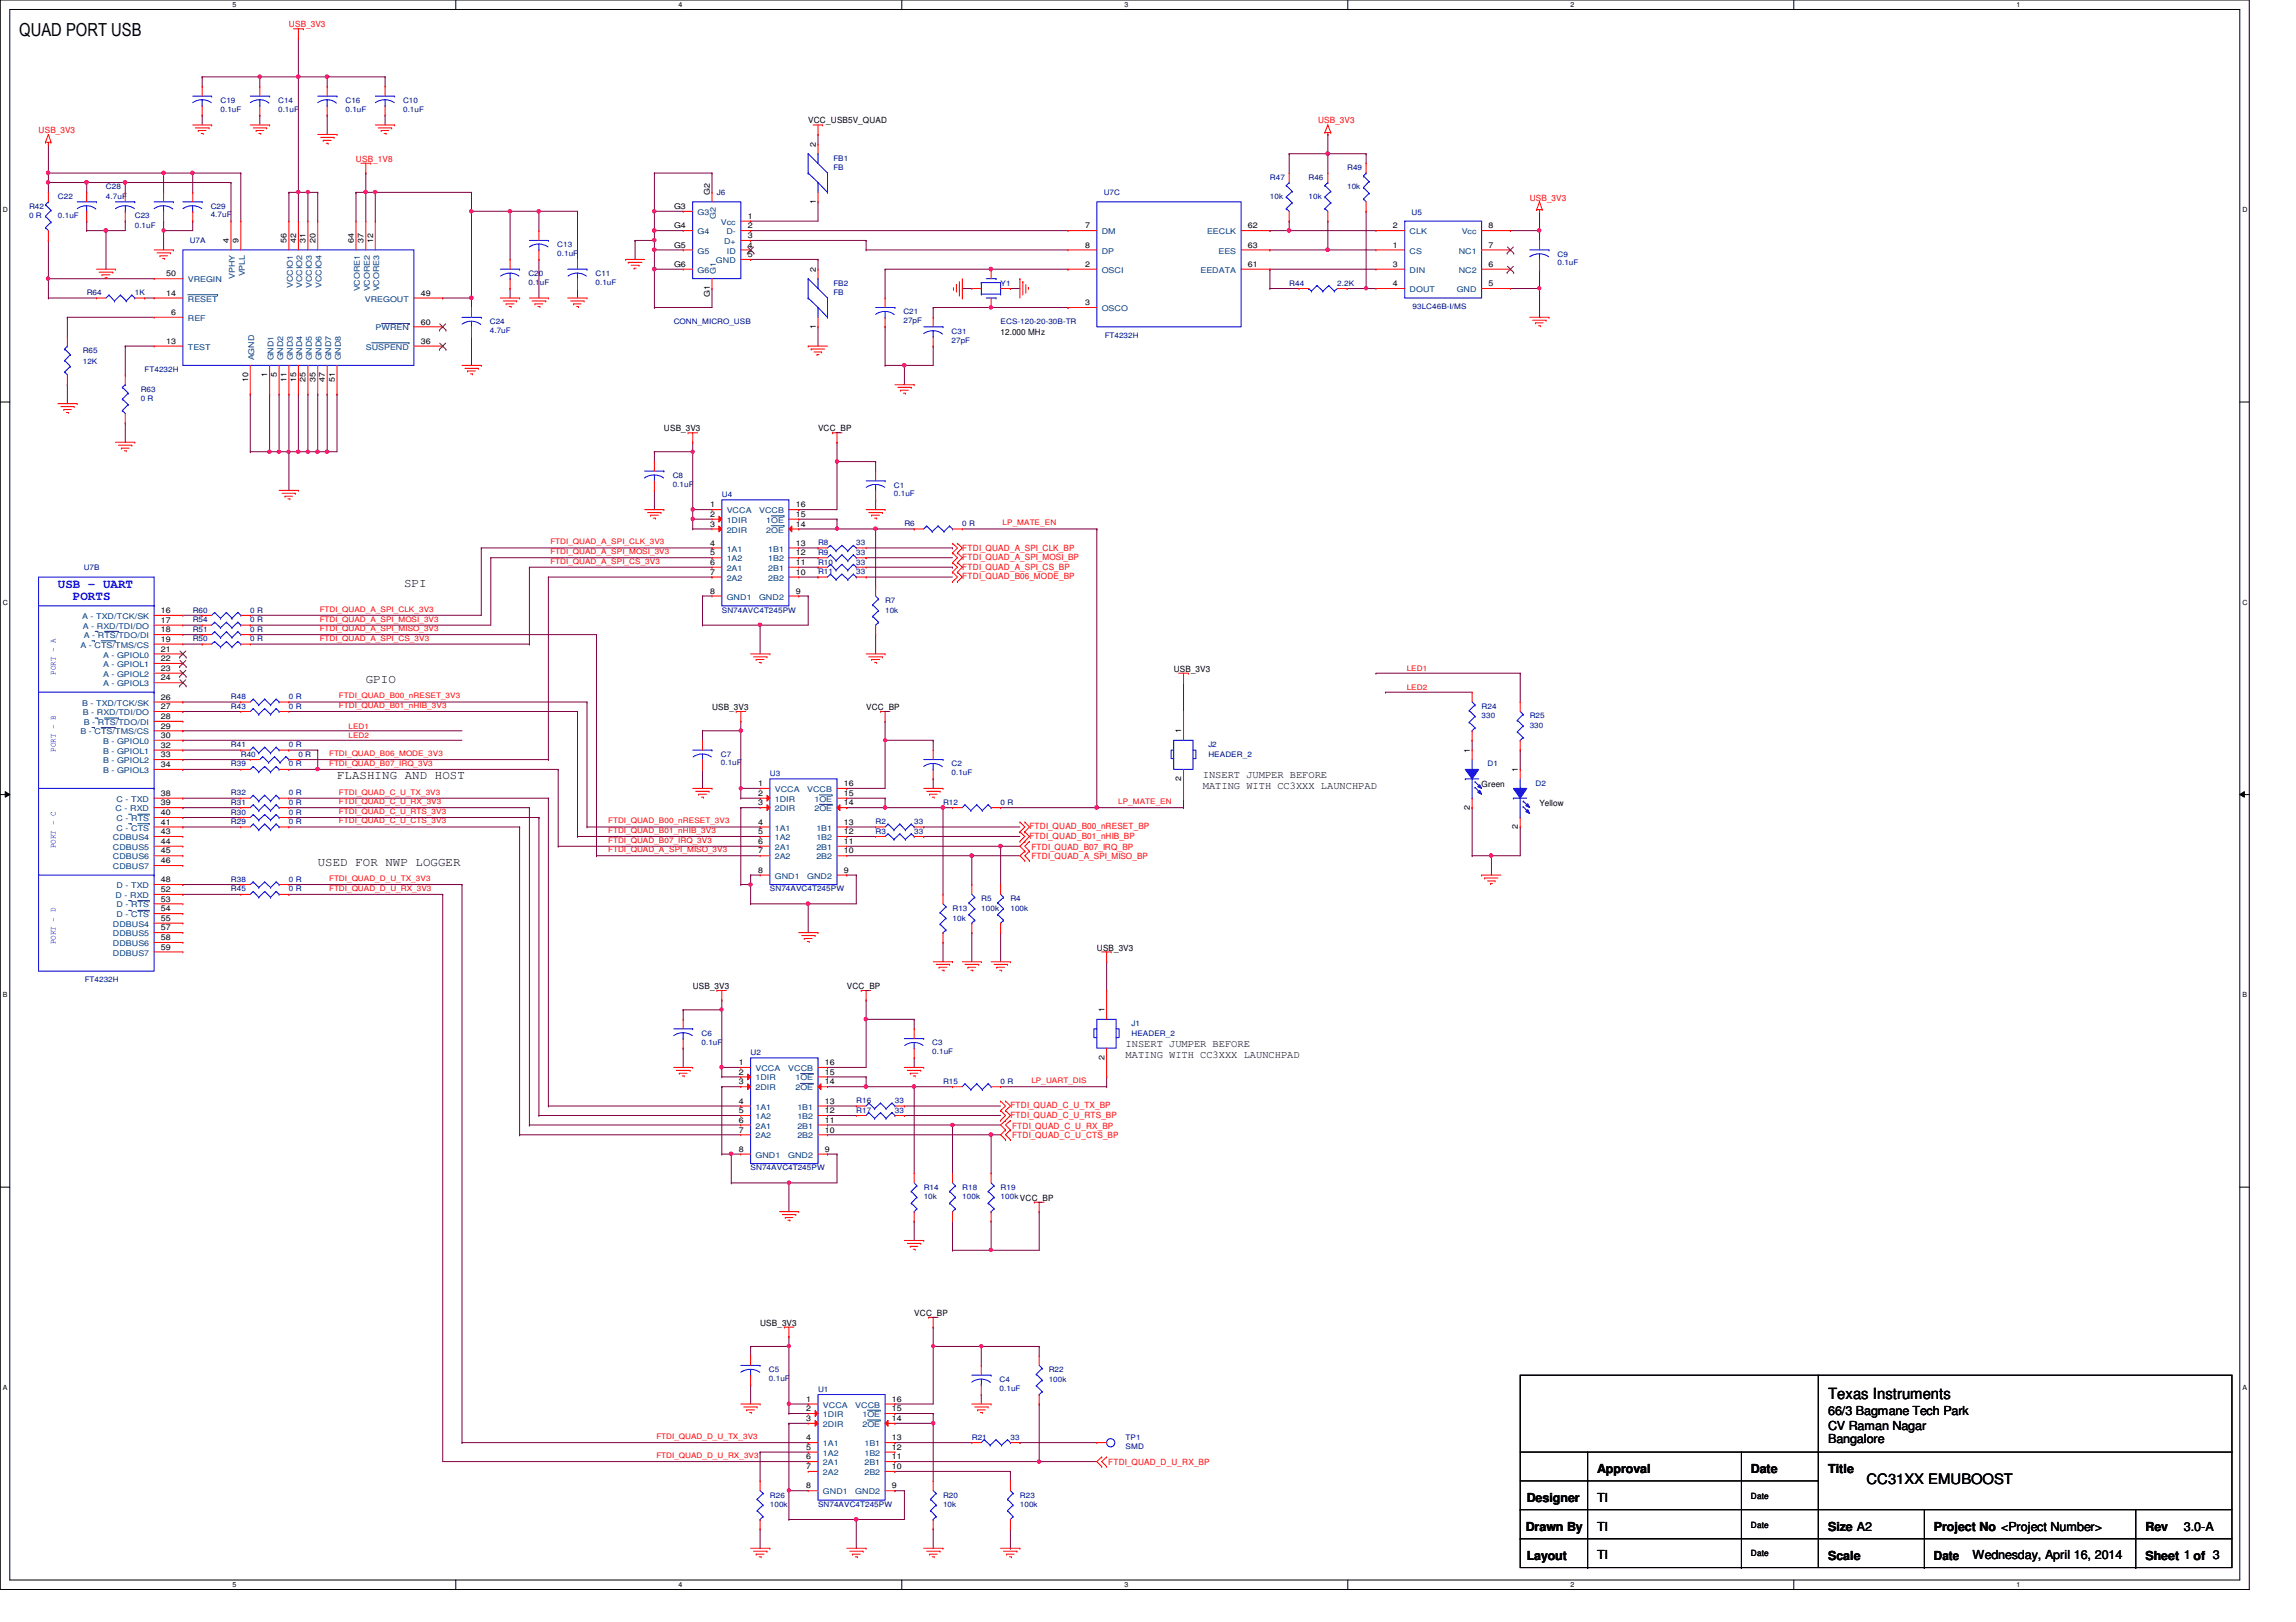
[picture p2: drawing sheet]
<svg xmlns="http://www.w3.org/2000/svg" width="297mm" height="210mm" viewBox="0 0 297 210" stroke-linecap="round" stroke-linejoin="round" font-family="sans-serif">
<defs><g id="words">
<text font-size="2.3" x="2.5" y="4.7">QUAD PORT USB</text>
<text font-size="2" x="236.5" y="181">Texas Instruments</text>
<text font-size="1.9" x="241.5" y="192.1">CC31XX EMUBOOST</text>
<g font-size="1.6" fill="#00f">
<text x="7.5" y="76">USB - UART</text>
<text x="9.4" y="77.6">PORTS</text>
</g>
<g font-size="1.6">
<text x="52.3" y="75.9">SPI</text>
<text x="47.3" y="88.4">GPIO</text>
<text x="43.6" y="100.8">FLASHING AND HOST</text>
<text x="41.1" y="112">USED FOR NWP LOGGER</text>
<text x="236.5" y="183.1">66/3 Bagmane Tech Park</text>
<text x="236.5" y="185">CV Raman Nagar</text>
<text x="206.6" y="190.7">Approval</text>
<text x="226.5" y="190.7">Date</text>
<text x="236.5" y="190.7">Title</text>
<text x="236.5" y="186.7">Bangalore</text>
<text x="197.5" y="194.4">Designer</text>
<text x="206.6" y="194.4">TI</text>
<text x="197.4" y="198.2">Drawn By</text>
<text x="197.5" y="201.9">Layout</text>
<text x="206.6" y="198.1">TI</text>
<text x="206.6" y="201.8">TI</text>
<text x="236.5" y="198.2">Size A2</text>
<text x="236.5" y="201.9">Scale</text>
<text x="250.2" y="201.9">Date</text>
<text x="250.2" y="198.2">Project No &lt;Project Number&gt;</text>
<text x="255.2" y="201.8">Wednesday, April 16, 2014</text>
<text x="277.6" y="198.2">Rev</text>
<text x="277.6" y="201.9">Sheet 1 of 3</text>
<text x="282.5" y="198.1">3.0-A</text>
</g>
<g font-size="1.4">
<text x="155.6" y="100.7">INSERT JUMPER BEFORE</text>
<text x="155.6" y="102.1">MATING WITH CC3XXX LAUNCHPAD</text>
<text x="145.6" y="135.6">INSERT JUMPER BEFORE</text>
<text x="145.6" y="136.9">MATING WITH CC3XXX LAUNCHPAD</text>
</g>
<g font-size="1.1" fill="#f00">
<text x="37.4" y="3.5">USB_3V3</text>
<text x="5" y="17.2">USB_3V3</text>
<text x="170.5" y="16">USB_3V3</text>
<text x="46.1" y="21">USB_1V8</text>
<text x="197.9" y="26">USB_3V3</text>
<text x="124.5" y="71.2">FTDI_QUAD_A_SPI_CLK_BP</text>
<text x="124.5" y="72.5">FTDI_QUAD_A_SPI_MOSI_BP</text>
<text x="124.5" y="73.7">FTDI_QUAD_A_SPI_CS_BP</text>
<text x="124.5" y="75">FTDI_QUAD_B06_MODE_BP</text>
<text x="133.2" y="107.3">FTDI_QUAD_B00_nRESET_BP</text>
<text x="133.2" y="108.6">FTDI_QUAD_B01_nHIB_BP</text>
<text x="133.4" y="109.9">FTDI_QUAD_B07_IRQ_BP</text>
<text x="133.4" y="111.2">FTDI_QUAD_A_SPI_MISO_BP</text>
<text x="130.7" y="143.4">FTDI_QUAD_C_U_TX_BP</text>
<text x="130.7" y="144.7">FTDI_QUAD_C_U_RTS_BP</text>
<text x="130.9" y="147.3">FTDI_QUAD_C_U_CTS_BP</text>
<text x="130.9" y="146">FTDI_QUAD_C_U_RX_BP</text>
<text x="143.4" y="189.6">FTDI_QUAD_D_U_RX_BP</text>
</g>
<g font-size="1.1">
<text x="104.6" y="16">VCC_USB5V_QUAD</text>
<text x="129.5" y="43.3">12.000 MHz</text>
<text x="85.9" y="55.8">USB_3V3</text>
<text x="105.8" y="55.8">VCC_BP</text>
<text x="151.8" y="86.9">USB_3V3</text>
<text x="92.1" y="91.9">USB_3V3</text>
<text x="112.1" y="91.9">VCC_BP</text>
<text x="191.7" y="101.9">Green</text>
<text x="199.2" y="104.4">Yellow</text>
<text x="141.9" y="123">USB_3V3</text>
<text x="89.6" y="128">USB_3V3</text>
<text x="109.6" y="128">VCC_BP</text>
<text x="98.3" y="171.5">USB_3V3</text>
<text x="118.3" y="170.3">VCC_BP</text>
<text x="226.5" y="194">Date</text>
<text x="226.5" y="197.7">Date</text>
<text x="226.5" y="201.4">Date</text>
</g>
<g font-size="1.1" fill="#00f">
<text x="7.2" y="87.3" transform="rotate(-90 7.2 87.3)">PORT - A</text>
<text x="7.2" y="97.3" transform="rotate(-90 7.2 97.3)">PORT - B</text>
<text x="7.2" y="109.8" transform="rotate(-90 7.2 109.8)">PORT - C</text>
<text x="7.2" y="122.2" transform="rotate(-90 7.2 122.2)">PORT - D</text>
</g>
<g font-size="1" fill="#000080">
<text x="28.5" y="13.3">C19</text>
<text x="28.5" y="14.4">0.1uF</text>
<text x="36" y="13.3">C14</text>
<text x="36" y="14.4">0.1uF</text>
<text x="44.7" y="13.3">C16</text>
<text x="44.7" y="14.4">0.1uF</text>
<text x="52.2" y="13.3">C10</text>
<text x="52.2" y="14.4">0.1uF</text>
<text x="107.8" y="20.8">FB1</text>
<text x="107.8" y="22">FB</text>
<text x="164.3" y="23.3">R47</text>
<text x="169.3" y="23.3">R46</text>
<text x="174.3" y="22">R49</text>
<text x="3.8" y="27">R42</text>
<text x="3.8" y="28.2">0 R</text>
<text x="7.5" y="25.8">C22</text>
<text x="7.5" y="28.2">0.1uF</text>
<text x="13.7" y="24.5">C28</text>
<text x="13.7" y="25.8">4.7uF</text>
<text x="17.4" y="28.2">C23</text>
<text x="17.4" y="29.5">0.1uF</text>
<text x="27.3" y="27">C29</text>
<text x="27.3" y="28.1">4.7uF</text>
<text x="92.7" y="25.3">J6</text>
<text x="142.8" y="25.3">U7C</text>
<text x="164.3" y="25.8">10k</text>
<text x="169.3" y="25.8">10k</text>
<text x="174.3" y="24.5">10k</text>
<text x="182.6" y="27.8">U5</text>
<text x="24.5" y="31.5">U7A</text>
<text x="68.4" y="35.7">C20</text>
<text x="72.1" y="32">C13</text>
<text x="72.1" y="33.1">0.1uF</text>
<text x="77" y="35.7">C11</text>
<text x="201.5" y="33.2">C9</text>
<text x="201.5" y="34.3">0.1uF</text>
<text x="11.2" y="38.2">R64</text>
<text x="17.4" y="38.2">1K</text>
<text x="63.4" y="42">C24</text>
<text x="68.4" y="36.8">0.1uF</text>
<text x="77" y="36.8">0.1uF</text>
<text x="87.2" y="42">CONN_MICRO_USB</text>
<text x="107.8" y="37">FB2</text>
<text x="107.8" y="38.2">FB</text>
<text x="116.9" y="40.7">C21</text>
<text x="116.9" y="41.8">27pF</text>
<text x="129.5" y="37">Y1</text>
<text x="129.5" y="42">ECS-120-20-30B-TR</text>
<text x="166.8" y="37">R44</text>
<text x="173" y="37">2.2K</text>
<text x="182.7" y="40">93LC46B-I/MS</text>
<text x="10.7" y="45.7">R65</text>
<text x="10.7" y="47.2">12K</text>
<text x="63.4" y="43.1">4.7uF</text>
<text x="123.1" y="43.2">C31</text>
<text x="123.1" y="44.3">27pF</text>
<text x="142.9" y="43.7">FT4232H</text>
<text x="18.2" y="50.7">R63</text>
<text x="18.2" y="51.9">0 R</text>
<text x="18.7" y="48.2">FT4232H</text>
<text x="87" y="61.8">C8</text>
<text x="87" y="63">0.1uF</text>
<text x="93.4" y="64.3">U4</text>
<text x="115.7" y="63.1">C1</text>
<text x="115.7" y="64.2">0.1uF</text>
<text x="105.8" y="71.8">R9</text>
<text x="105.8" y="70.6">R8</text>
<text x="110.8" y="71.8">33</text>
<text x="110.8" y="70.6">33</text>
<text x="117" y="68.1">R6</text>
<text x="124.5" y="68.1">0 R</text>
<text x="10.8" y="73.8">U7B</text>
<text x="105.8" y="74.3">R11</text>
<text x="105.8" y="73.1">R10</text>
<text x="110.8" y="74.3">33</text>
<text x="110.8" y="73.1">33</text>
<text x="24.9" y="83">R50</text>
<text x="24.9" y="81.8">R51</text>
<text x="24.9" y="80.5">R54</text>
<text x="24.9" y="79.3">R60</text>
<text x="32.4" y="83">0 R</text>
<text x="32.4" y="81.8">0 R</text>
<text x="32.4" y="80.5">0 R</text>
<text x="32.4" y="79.3">0 R</text>
<text x="93.4" y="79.3">SN74AVC4T245PW</text>
<text x="114.5" y="78">R7</text>
<text x="114.5" y="79.3">10k</text>
<text x="29.9" y="91.7">R43</text>
<text x="29.9" y="90.5">R48</text>
<text x="37.4" y="91.7">0 R</text>
<text x="37.4" y="90.5">0 R</text>
<text x="191.7" y="91.7">R24</text>
<text x="191.7" y="93">330</text>
<text x="197.9" y="93">R25</text>
<text x="197.9" y="94.2">330</text>
<text x="29.9" y="96.7">R41</text>
<text x="29.9" y="99.2">R39</text>
<text x="31.2" y="98">R40</text>
<text x="37.4" y="96.7">0 R</text>
<text x="37.4" y="99.2">0 R</text>
<text x="38.6" y="98">0 R</text>
<text x="93.3" y="98">C7</text>
<text x="93.3" y="99.1">0.1uF</text>
<text x="99.6" y="100.5">U3</text>
<text x="123.1" y="99.2">C2</text>
<text x="123.1" y="100.3">0.1uF</text>
<text x="156.3" y="96.7">J2</text>
<text x="156.3" y="98">HEADER_2</text>
<text x="192.4" y="99.2">D1</text>
<text x="198.7" y="101.7">D2</text>
<text x="29.9" y="104.2">R31</text>
<text x="29.9" y="106.7">R29</text>
<text x="29.9" y="102.9">R32</text>
<text x="29.9" y="105.4">R30</text>
<text x="37.4" y="104.2">0 R</text>
<text x="37.4" y="106.7">0 R</text>
<text x="37.4" y="102.9">0 R</text>
<text x="37.4" y="105.4">0 R</text>
<text x="113.3" y="106.7">R2</text>
<text x="113.3" y="107.9">R3</text>
<text x="118.3" y="106.7">33</text>
<text x="118.3" y="107.9">33</text>
<text x="122" y="104.2">R12</text>
<text x="129.5" y="104.2">0 R</text>
<text x="29.9" y="115.4">R45</text>
<text x="29.9" y="114.1">R38</text>
<text x="37.4" y="115.4">0 R</text>
<text x="37.4" y="114.1">0 R</text>
<text x="99.6" y="115.4">SN74AVC4T245PW</text>
<text x="123.2" y="117.9">R13</text>
<text x="123.2" y="119.1">10k</text>
<text x="127" y="116.6">R5</text>
<text x="127" y="117.9">100k</text>
<text x="130.7" y="116.6">R4</text>
<text x="130.7" y="117.9">100k</text>
<text x="11" y="127.1">FT4232H</text>
<text x="90.8" y="134">C6</text>
<text x="90.8" y="135.2">0.1uF</text>
<text x="97.1" y="136.5">U2</text>
<text x="120.6" y="135.3">C3</text>
<text x="120.6" y="136.4">0.1uF</text>
<text x="146.4" y="132.8">J1</text>
<text x="146.4" y="134">HEADER_2</text>
<text x="110.8" y="142.7">R16</text>
<text x="115.8" y="142.7">33</text>
<text x="122" y="140.3">R15</text>
<text x="129.5" y="140.3">0 R</text>
<text x="110.8" y="144">R17</text>
<text x="115.8" y="144">33</text>
<text x="97.1" y="151.5">SN74AVC4T245PW</text>
<text x="119.5" y="154">R14</text>
<text x="119.5" y="155.2">10k</text>
<text x="124.5" y="154">R18</text>
<text x="124.5" y="155.2">100k</text>
<text x="129.5" y="154">R19</text>
<text x="129.5" y="155.2">100k VCC_BP</text>
<text x="99.5" y="177.6">C5</text>
<text x="99.5" y="178.7">0.1uF</text>
<text x="129.3" y="178.9">C4</text>
<text x="129.3" y="180">0.1uF</text>
<text x="135.7" y="177.6">R22</text>
<text x="135.7" y="178.9">100k</text>
<text x="105.8" y="180.1">U1</text>
<text x="125.7" y="186.3">R21</text>
<text x="130.7" y="186.3">33</text>
<text x="145.6" y="186.3">TP1</text>
<text x="145.6" y="187.6">SMD</text>
<text x="99.6" y="193.8">R26</text>
<text x="99.6" y="195">100k</text>
<text x="105.8" y="195">SN74AVC4T245PW</text>
<text x="122" y="193.8">R20</text>
<text x="122" y="195">10k</text>
<text x="131.9" y="193.8">R23</text>
<text x="131.9" y="195">100k</text>
</g>
<g font-size="1">
<text x="105.5" y="19" transform="rotate(-90 105.5 19)">2</text>
<text x="87.2" y="27.1">G3</text>
<text x="87.2" y="29.5">G4</text>
<text x="91.8" y="25.2" transform="rotate(-90 91.8 25.2)">G2</text>
<text x="96.7" y="28.3">1</text>
<text x="96.7" y="29.5">2</text>
<text x="105.5" y="26.4" transform="rotate(-90 105.5 26.4)">1</text>
<text x="140.4" y="29.5">7</text>
<text x="161.5" y="29.5">62</text>
<text x="180.2" y="29.5">2</text>
<text x="192.6" y="29.5">8</text>
<text x="21.5" y="35.8">50</text>
<text x="29.6" y="31.5" transform="rotate(-90 29.6 31.5)">4</text>
<text x="30.9" y="31.5" transform="rotate(-90 30.9 31.5)">9</text>
<text x="37.1" y="31.5" transform="rotate(-90 37.1 31.5)">56</text>
<text x="38.3" y="31.5" transform="rotate(-90 38.3 31.5)">42</text>
<text x="39.5" y="31.5" transform="rotate(-90 39.5 31.5)">31</text>
<text x="40.8" y="31.5" transform="rotate(-90 40.8 31.5)">20</text>
<text x="45.8" y="31.5" transform="rotate(-90 45.8 31.5)">64</text>
<text x="47" y="31.5" transform="rotate(-90 47 31.5)">37</text>
<text x="48.3" y="31.5" transform="rotate(-90 48.3 31.5)">12</text>
<text x="87.2" y="32">G5</text>
<text x="87.2" y="34.5">G6</text>
<text x="96.7" y="30.8">3</text>
<text x="96.7" y="32">4</text>
<text x="96.7" y="33.3">5</text>
<text x="105.5" y="35.2" transform="rotate(-90 105.5 35.2)">2</text>
<text x="140.4" y="32">8</text>
<text x="140.4" y="34.5">2</text>
<text x="161.5" y="32">63</text>
<text x="161.5" y="34.5">61</text>
<text x="180.2" y="32">1</text>
<text x="180.2" y="34.5">3</text>
<text x="192.6" y="32">7</text>
<text x="192.6" y="34.5">6</text>
<text x="21.5" y="38.3">14</text>
<text x="22.1" y="40.8">6</text>
<text x="54.4" y="38.3">49</text>
<text x="54.4" y="42">60</text>
<text x="91.8" y="38.5" transform="rotate(-90 91.8 38.5)">G1</text>
<text x="140.4" y="39.5">3</text>
<text x="180.2" y="37">4</text>
<text x="192.6" y="37">5</text>
<text x="21.5" y="44.5">13</text>
<text x="54.4" y="44.5">36</text>
<text x="105.5" y="42.6" transform="rotate(-90 105.5 42.6)">1</text>
<text x="32.1" y="49.4" transform="rotate(-90 32.1 49.4)">10</text>
<text x="34.6" y="48.8" transform="rotate(-90 34.6 48.8)">1</text>
<text x="35.8" y="48.8" transform="rotate(-90 35.8 48.8)">5</text>
<text x="37.1" y="49.4" transform="rotate(-90 37.1 49.4)">11</text>
<text x="38.3" y="49.4" transform="rotate(-90 38.3 49.4)">15</text>
<text x="39.5" y="49.4" transform="rotate(-90 39.5 49.4)">25</text>
<text x="40.8" y="49.4" transform="rotate(-90 40.8 49.4)">35</text>
<text x="42" y="49.4" transform="rotate(-90 42 49.4)">47</text>
<text x="43.3" y="49.4" transform="rotate(-90 43.3 49.4)">51</text>
<text x="91.9" y="65.7">1</text>
<text x="103" y="65.7">16</text>
<text x="91.9" y="66.9">2</text>
<text x="91.9" y="68.2">3</text>
<text x="91.9" y="71.9">5</text>
<text x="91.9" y="70.6">4</text>
<text x="103" y="70.6">13</text>
<text x="103" y="71.9">12</text>
<text x="103" y="66.9">15</text>
<text x="103" y="68.2">14</text>
<text x="91.9" y="76.8">8</text>
<text x="91.9" y="74.4">7</text>
<text x="91.9" y="73.1">6</text>
<text x="103" y="73.1">11</text>
<text x="103" y="74.4">10</text>
<text x="103" y="76.8">9</text>
<text x="20.8" y="79.3">16</text>
<text x="20.8" y="80.6">17</text>
<text x="20.8" y="81.8">18</text>
<text x="20.8" y="83.1">19</text>
<text x="20.8" y="84.3">21</text>
<text x="20.8" y="85.6">22</text>
<text x="20.8" y="86.8">23</text>
<text x="20.8" y="88.1">24</text>
<text x="20.8" y="90.6">26</text>
<text x="20.8" y="91.8">27</text>
<text x="20.8" y="93">28</text>
<text x="20.8" y="94.3">29</text>
<text x="20.8" y="95.5">30</text>
<text x="152.8" y="94.9" transform="rotate(-90 152.8 94.9)">1</text>
<text x="20.8" y="96.8">32</text>
<text x="20.8" y="98">33</text>
<text x="20.8" y="99.3">34</text>
<text x="98.1" y="101.7">1</text>
<text x="109.2" y="101.7">16</text>
<text x="152.8" y="101.1" transform="rotate(-90 152.8 101.1)">2</text>
<text x="190.2" y="97.4" transform="rotate(-90 190.2 97.4)">1</text>
<text x="196.4" y="99.9" transform="rotate(-90 196.4 99.9)">1</text>
<text x="20.8" y="103">38</text>
<text x="20.8" y="104.2">39</text>
<text x="20.8" y="105.5">40</text>
<text x="20.8" y="106.7">41</text>
<text x="20.8" y="107.9">43</text>
<text x="98.1" y="103">2</text>
<text x="98.1" y="104.2">3</text>
<text x="98.1" y="107.9">5</text>
<text x="98.1" y="106.7">4</text>
<text x="109.2" y="106.7">13</text>
<text x="109.2" y="107.9">12</text>
<text x="109.2" y="103">15</text>
<text x="109.2" y="104.2">14</text>
<text x="190.2" y="104.8" transform="rotate(-90 190.2 104.8)">2</text>
<text x="196.4" y="107.3" transform="rotate(-90 196.4 107.3)">2</text>
<text x="20.8" y="109.2">44</text>
<text x="20.8" y="110.4">45</text>
<text x="20.8" y="111.7">46</text>
<text x="98.1" y="112.9">8</text>
<text x="98.1" y="110.4">7</text>
<text x="98.1" y="109.2">6</text>
<text x="109.2" y="109.2">11</text>
<text x="109.2" y="110.4">10</text>
<text x="109.2" y="112.9">9</text>
<text x="20.8" y="114.2">48</text>
<text x="20.8" y="115.4">52</text>
<text x="20.8" y="116.7">53</text>
<text x="20.8" y="117.9">54</text>
<text x="20.8" y="119.2">55</text>
<text x="20.8" y="120.4">57</text>
<text x="20.8" y="121.7">58</text>
<text x="20.8" y="122.9">59</text>
<text x="142.9" y="131" transform="rotate(-90 142.9 131)">1</text>
<text x="95.6" y="137.8">1</text>
<text x="106.7" y="137.8">16</text>
<text x="142.9" y="137.2" transform="rotate(-90 142.9 137.2)">2</text>
<text x="95.6" y="139.1">2</text>
<text x="95.6" y="140.3">3</text>
<text x="95.6" y="142.8">4</text>
<text x="106.7" y="142.8">13</text>
<text x="106.7" y="139.1">15</text>
<text x="106.7" y="140.3">14</text>
<text x="95.6" y="149.1">8</text>
<text x="95.6" y="146.6">7</text>
<text x="95.6" y="145.3">6</text>
<text x="95.6" y="144.1">5</text>
<text x="106.7" y="144.1">12</text>
<text x="106.7" y="145.3">11</text>
<text x="106.7" y="146.6">10</text>
<text x="106.7" y="149.1">9</text>
<text x="104.3" y="182.6">2</text>
<text x="104.3" y="183.9">3</text>
<text x="104.3" y="181.4">1</text>
<text x="115.4" y="181.4">16</text>
<text x="115.4" y="182.6">15</text>
<text x="115.4" y="183.9">14</text>
<text x="104.3" y="190.1">7</text>
<text x="104.3" y="188.8">6</text>
<text x="104.3" y="187.6">5</text>
<text x="104.3" y="186.4">4</text>
<text x="115.4" y="186.4">13</text>
<text x="115.4" y="187.6">12</text>
<text x="115.4" y="188.8">11</text>
<text x="115.4" y="190.1">10</text>
<text x="104.3" y="192.6">8</text>
<text x="115.4" y="192.6">9</text>
</g>
<g font-size="1" fill="#004080">
<text x="90.3" y="27.8">G3</text>
<text x="92.6" y="28.3" transform="rotate(-90 92.6 28.3)">G2</text>
<text x="93.3" y="29.1">Vcc</text>
<text x="31.7" y="35.8" transform="rotate(-90 31.7 35.8)">VPLL</text>
<text x="90.3" y="30.3">G4</text>
<text x="90.3" y="32.8">G5</text>
<text x="90.3" y="35.3">G6</text>
<text x="92.6" y="35.4" transform="rotate(-90 92.6 35.4)">G1</text>
<text x="92.6" y="34">GND</text>
<text x="93.7" y="31.6">D+</text>
<text x="94" y="30.3">D-</text>
<text x="94" y="32.8">ID</text>
<text x="142.5" y="30.3">DM</text>
<text x="142.5" y="32.8">DP</text>
<text x="142.5" y="35.3">OSCI</text>
<text x="155.3" y="35.3">EEDATA</text>
<text x="156.2" y="30.3">EECLK</text>
<text x="157.6" y="32.8">EES</text>
<text x="182.4" y="32.8">CS</text>
<text x="182.4" y="30.3">CLK</text>
<text x="182.4" y="35.3">DIN</text>
<text x="188.7" y="32.8">NC1</text>
<text x="188.7" y="35.3">NC2</text>
<text x="189.1" y="30.3">Vcc</text>
<text x="24.3" y="36.5">VREGIN</text>
<text x="24.3" y="39">RESET</text>
<text x="24.3" y="41.5">REF</text>
<text x="30.4" y="36.1" transform="rotate(-90 30.4 36.1)">VPHY</text>
<text x="37.9" y="37.3" transform="rotate(-90 37.9 37.3)">VCCIO1</text>
<text x="39.1" y="37.3" transform="rotate(-90 39.1 37.3)">VCCIO2</text>
<text x="40.3" y="37.3" transform="rotate(-90 40.3 37.3)">VCCIO3</text>
<text x="41.6" y="37.3" transform="rotate(-90 41.6 37.3)">VCCIO4</text>
<text x="46.6" y="37.7" transform="rotate(-90 46.6 37.7)">VCORE1</text>
<text x="47.2" y="39">VREGOUT</text>
<text x="47.8" y="37.7" transform="rotate(-90 47.8 37.7)">VCORE2</text>
<text x="49.1" y="37.7" transform="rotate(-90 49.1 37.7)">VCORE3</text>
<text x="142.5" y="40.3">OSCO</text>
<text x="182.4" y="37.8">DOUT</text>
<text x="188.5" y="37.8">GND</text>
<text x="24.3" y="45.3">TEST</text>
<text x="32.9" y="46.7" transform="rotate(-90 32.9 46.7)">AGND</text>
<text x="35.4" y="46.7" transform="rotate(-90 35.4 46.7)">GND1</text>
<text x="36.6" y="46.7" transform="rotate(-90 36.6 46.7)">GND2</text>
<text x="37.9" y="46.7" transform="rotate(-90 37.9 46.7)">GND3</text>
<text x="39.1" y="46.7" transform="rotate(-90 39.1 46.7)">GND4</text>
<text x="40.3" y="46.7" transform="rotate(-90 40.3 46.7)">GND5</text>
<text x="41.6" y="46.7" transform="rotate(-90 41.6 46.7)">GND6</text>
<text x="42.8" y="46.7" transform="rotate(-90 42.8 46.7)">GND7</text>
<text x="44.1" y="46.7" transform="rotate(-90 44.1 46.7)">GND8</text>
<text x="47.3" y="45.3">SUSPEND</text>
<text x="48.6" y="42.8">PWREN</text>
<text x="94" y="67.6">1DIR</text>
<text x="94" y="68.9">2DIR</text>
<text x="94" y="66.4">VCCA</text>
<text x="94" y="71.4">1A1</text>
<text x="98.2" y="66.4">VCCB</text>
<text x="99.1" y="67.6">1OE</text>
<text x="99.1" y="68.9">2OE</text>
<text x="99.4" y="71.4">1B1</text>
<text x="94" y="77.6">GND1</text>
<text x="94" y="75.1">2A2</text>
<text x="94" y="73.9">2A1</text>
<text x="94" y="72.6">1A2</text>
<text x="98.2" y="77.6">GND2</text>
<text x="99.4" y="72.6">1B2</text>
<text x="99.4" y="73.9">2B1</text>
<text x="99.4" y="75.1">2B2</text>
<text x="10.4" y="83.8">A - CTS/TMS/CS</text>
<text x="10.6" y="80.1">A - TXD/TCK/SK</text>
<text x="10.7" y="81.4">A - RXD/TDI/DO</text>
<text x="10.8" y="82.6">A - RTS/TDO/DI</text>
<text x="13.3" y="85.1">A - GPIOL0</text>
<text x="13.3" y="86.3">A - GPIOL1</text>
<text x="13.3" y="87.6">A - GPIOL2</text>
<text x="13.3" y="88.8">A - GPIOL3</text>
<text x="10.4" y="95">B - CTS/TMS/CS</text>
<text x="10.6" y="91.3">B - TXD/TCK/SK</text>
<text x="10.7" y="92.5">B - RXD/TDI/DO</text>
<text x="10.8" y="93.8">B - RTS/TDO/DI</text>
<text x="13.3" y="96.3">B - GPIOL0</text>
<text x="13.3" y="97.5">B - GPIOL1</text>
<text x="13.3" y="98.8">B - GPIOL2</text>
<text x="13.3" y="100">B - GPIOL3</text>
<text x="14.9" y="105">C - RXD</text>
<text x="15.1" y="103.8">C - TXD</text>
<text x="15.1" y="106.3">C - RTS</text>
<text x="15.1" y="107.5">C - CTS</text>
<text x="100.2" y="103.8">1DIR</text>
<text x="100.2" y="105">2DIR</text>
<text x="100.2" y="102.5">VCCA</text>
<text x="100.2" y="107.5">1A1</text>
<text x="104.4" y="102.5">VCCB</text>
<text x="105.4" y="103.8">1OE</text>
<text x="105.4" y="105">2OE</text>
<text x="105.6" y="107.5">1B1</text>
<text x="14.6" y="108.7">CDBUS4</text>
<text x="14.6" y="110">CDBUS5</text>
<text x="14.6" y="111.2">CDBUS6</text>
<text x="14.6" y="112.5">CDBUS7</text>
<text x="100.2" y="113.7">GND1</text>
<text x="100.2" y="111.2">2A2</text>
<text x="100.2" y="110">2A1</text>
<text x="100.2" y="108.7">1A2</text>
<text x="104.4" y="113.7">GND2</text>
<text x="105.6" y="108.7">1B2</text>
<text x="105.6" y="110">2B1</text>
<text x="105.6" y="111.2">2B2</text>
<text x="14.6" y="119.9">DDBUS4</text>
<text x="14.9" y="116.2">D - RXD</text>
<text x="15.1" y="114.9">D - TXD</text>
<text x="15.1" y="117.4">D - RTS</text>
<text x="15.1" y="118.7">D - CTS</text>
<text x="14.6" y="121.2">DDBUS5</text>
<text x="14.6" y="122.4">DDBUS6</text>
<text x="14.6" y="123.7">DDBUS7</text>
<text x="97.7" y="139.8">1DIR</text>
<text x="97.7" y="141.1">2DIR</text>
<text x="97.7" y="138.6">VCCA</text>
<text x="97.7" y="143.6">1A1</text>
<text x="102" y="138.6">VCCB</text>
<text x="102.9" y="139.8">1OE</text>
<text x="102.9" y="141.1">2OE</text>
<text x="103.2" y="143.6">1B1</text>
<text x="97.7" y="149.8">GND1</text>
<text x="97.7" y="147.3">2A2</text>
<text x="97.7" y="146">2A1</text>
<text x="97.7" y="144.8">1A2</text>
<text x="102" y="149.8">GND2</text>
<text x="103.2" y="144.8">1B2</text>
<text x="103.2" y="146">2B1</text>
<text x="103.2" y="147.3">2B2</text>
<text x="106.5" y="183.4">1DIR</text>
<text x="106.5" y="184.7">2DIR</text>
<text x="106.5" y="182.2">VCCA</text>
<text x="110.7" y="182.2">VCCB</text>
<text x="111.6" y="183.4">1OE</text>
<text x="111.6" y="184.7">2OE</text>
<text x="106.5" y="190.9">2A2</text>
<text x="106.5" y="189.6">2A1</text>
<text x="106.5" y="188.4">1A2</text>
<text x="106.5" y="187.2">1A1</text>
<text x="111.8" y="187.2">1B1</text>
<text x="111.8" y="188.4">1B2</text>
<text x="111.8" y="189.6">2B1</text>
<text x="111.8" y="190.9">2B2</text>
<text x="106.5" y="193.4">GND1</text>
<text x="110.7" y="193.4">GND2</text>
</g>
<g font-size="1" fill="#f00">
<text x="71.2" y="70.4">FTDI_QUAD_A_SPI_CLK_3V3</text>
<text x="71.2" y="71.7">FTDI_QUAD_A_SPI_MOSI_3V3</text>
<text x="129.7" y="68">LP_MATE_EN</text>
<text x="71.2" y="72.9">FTDI_QUAD_A_SPI_CS_3V3</text>
<text x="41.4" y="79.2">FTDI_QUAD_A_SPI_CLK_3V3</text>
<text x="41.4" y="80.4">FTDI_QUAD_A_SPI_MOSI_3V3</text>
<text x="41.4" y="81.7">FTDI_QUAD_A_SPI_MISO_3V3</text>
<text x="41.4" y="82.9">FTDI_QUAD_A_SPI_CS_3V3</text>
<text x="182" y="86.9">LED1</text>
<text x="182" y="89.3">LED2</text>
<text x="43.9" y="90.4">FTDI_QUAD_B00_nRESET_3V3</text>
<text x="43.9" y="91.6">FTDI_QUAD_B01_nHIB_3V3</text>
<text x="45.1" y="94.3">LED1</text>
<text x="45.1" y="95.5">LED2</text>
<text x="42.6" y="99.1">FTDI_QUAD_B07_IRQ_3V3</text>
<text x="42.6" y="97.8">FTDI_QUAD_B06_MODE_3V3</text>
<text x="43.9" y="102.8">FTDI_QUAD_C_U_TX_3V3</text>
<text x="43.9" y="104.1">FTDI_QUAD_C_U_RX_3V3</text>
<text x="43.9" y="106.6">FTDI_QUAD_C_U_CTS_3V3</text>
<text x="43.9" y="105.3">FTDI_QUAD_C_U_RTS_3V3</text>
<text x="78.7" y="106.6">FTDI_QUAD_B00_nRESET_3V3</text>
<text x="78.7" y="107.8">FTDI_QUAD_B01_nHIB_3V3</text>
<text x="144.6" y="104.1">LP_MATE_EN</text>
<text x="78.7" y="109.1">FTDI_QUAD_B07_IRQ_3V3</text>
<text x="78.7" y="110.3">FTDI_QUAD_A_SPI_MISO_3V3</text>
<text x="42.6" y="114">FTDI_QUAD_D_U_TX_3V3</text>
<text x="42.6" y="115.3">FTDI_QUAD_D_U_RX_3V3</text>
<text x="133.4" y="140.2">LP_UART_DIS</text>
<text x="84.9" y="186.2">FTDI_QUAD_D_U_TX_3V3</text>
<text x="84.9" y="188.7">FTDI_QUAD_D_U_RX_3V3</text>
</g>
<g font-size=".9">
<text x="30.1" y=".9">5</text>
<text x="87.8" y=".9">4</text>
<text x="145.5" y=".9">3</text>
<text x="203.2" y=".9">2</text>
<text x="260.9" y=".9">1</text>
<text x=".4" y="27.4">D</text>
<text x="290.1" y="27.4">D</text>
<text x=".4" y="78.2">C</text>
<text x="290.1" y="78.2">C</text>
<text x=".4" y="129">B</text>
<text x="290.1" y="129">B</text>
<text x=".4" y="179.8">A</text>
<text x="290.1" y="179.8">A</text>
<text x="30.1" y="205.4">5</text>
<text x="87.8" y="205.4">4</text>
<text x="145.5" y="205.4">3</text>
<text x="203.2" y="205.4">2</text>
<text x="260.9" y="205.4">1</text>
</g>
</g></defs>
<path d="M0 0h291v205.7h-291zM1.3 1.2h288.5v203.3h-288.5z" fill="none" stroke="#000" stroke-width=".13"/>
<g fill="#fff">
<path d="M30.1 .1h.5v1h-.5z"/>
<path d="M30.1 204.6h.5v1h-.5z"/>
</g>
<path d="M59 0v1.2M59 204.5v1.2" fill="none" stroke="#000" stroke-width=".13"/>
<g fill="#fff">
<path d="M87.8 .1h.5v1h-.5z"/>
<path d="M87.8 204.6h.5v1h-.5z"/>
</g>
<path d="M116.7 0v1.2M116.7 204.5v1.2" fill="none" stroke="#000" stroke-width=".13"/>
<g fill="#fff">
<path d="M145.5 .1h.5v1h-.5z"/>
<path d="M145.5 204.6h.5v1h-.5z"/>
</g>
<path d="M174.4 0v1.2M174.4 204.5v1.2" fill="none" stroke="#000" stroke-width=".13"/>
<g fill="#fff">
<path d="M203.2 .1h.5v1h-.5z"/>
<path d="M203.2 204.6h.5v1h-.5z"/>
</g>
<path d="M232.1 0v1.2M232.1 204.5v1.2" fill="none" stroke="#000" stroke-width=".13"/>
<g fill="#fff">
<path d="M260.9 .1h.5v1h-.5z"/>
<path d="M260.9 204.6h.5v1h-.5z"/>
<path d="M.4 26.6h.6v1h-.6z"/>
<path d="M290.1 26.6h.6v1h-.6z"/>
<path d="M.4 77.4h.6v1h-.6z"/>
<path d="M290.1 77.4h.6v1h-.6z"/>
</g>
<path d="M0 52h1.3M289.8 52h1.2" fill="none" stroke="#000" stroke-width=".13"/>
<g fill="#fff">
<path d="M.4 128.2h.6v1h-.6z"/>
<path d="M290.1 128.2h.6v1h-.6z"/>
</g>
<path d="M0 102.8h1.3M.7 102.4l.6 .4-.6 .4zM289.8 102.8l.6-.4v.8zM289.8 102.8h1.2" fill="none" stroke="#000" stroke-width=".13"/>
<path d="M.7 102.4l.6 .4-.6 .4zM289.8 102.8l.6-.4v.8z" fill="#000"/>
<g fill="#fff">
<path d="M.4 179h.5v1h-.5z"/>
<path d="M290.1 179h.6v1h-.6z"/>
</g>
<path d="M0 153.6h1.3M289.8 153.6h1.2" fill="none" stroke="#000" stroke-width=".13"/>
<path d="M37.4 51h.1M37.4 51v7.5" fill="none" stroke="#800040" stroke-width=".13"/>
<path d="M37.2 58.3h.3v.2v.1l-.2 .1-.1-.1z" fill-rule="evenodd" fill="#f0f"/>
<path d="M37.2 58.3h.3v.2v.1l-.2 .1-.1-.1z" fill="none" stroke="#f0f" stroke-width=".13"/>
<path d="M174.3 37.3h.1M174.3 37.3h2.4M39.8 58.5h.1M39.8 58.5h1.3" fill="none" stroke="#800040" stroke-width=".13"/>
<path d="M176.6 37.1h.3v.2v.1l-.2 .1-.1-.1z" fill-rule="evenodd" fill="#f0f"/>
<path d="M176.6 37.1h.3v.2v.1l-.2 .1-.1-.1z" fill="none" stroke="#f0f" stroke-width=".13"/>
<path d="M61 38.6h.1M61 38.6v1.2" fill="none" stroke="#800040" stroke-width=".13"/>
<path d="M60.8 38.4h.3l.1 .1-.1 .2-.1 .1-.2-.1z" fill-rule="evenodd" fill="#f0f"/>
<path d="M60.8 38.4h.3l.1 .1-.1 .2-.1 .1-.2-.1z" fill="none" stroke="#f0f" stroke-width=".13"/>
<path d="M36.1 51h.1M36.1 51v7.5" fill="none" stroke="#800040" stroke-width=".13"/>
<path d="M35.9 58.3h.3l.1 .2-.1 .1-.1 .1-.2-.1z" fill-rule="evenodd" fill="#f0f"/>
<path d="M35.9 58.3h.3l.1 .2-.1 .1-.1 .1-.2-.1z" fill="none" stroke="#f0f" stroke-width=".13"/>
<path d="M164.3 29.8h.1M166.8 28.6h.1M166.8 28.6v1.2h-2.5M36.1 58.5h.1M36.1 58.5h1.3" fill="none" stroke="#800040" stroke-width=".13"/>
<path d="M166.6 29.6h.3l.1 .2-.1 .2-.2 .1-.1-.1z" fill-rule="evenodd" fill="#f0f"/>
<path d="M166.6 29.6h.3l.1 .2-.1 .2-.2 .1-.1-.1z" fill="none" stroke="#f0f" stroke-width=".13"/>
<path d="M6.3 18.7h.1M6.3 18.7v3.7M31.2 22.4h.1M31.2 22.4v6.2M114.5 34.8h.1M114.5 34.8v3.8M8.7 41.1h.1M8.7 41.1v2.5M8.7 41.1h11.2M34.9 51h.1M34.9 51v7.5" fill="none" stroke="#800040" stroke-width=".13"/>
<path d="M34.7 58.3h.3l.1 .2-.1 .1-.2 .1-.1-.1z" fill-rule="evenodd" fill="#f0f"/>
<path d="M34.7 58.3h.3l.1 .2-.1 .1-.2 .1-.1-.1z" fill="none" stroke="#f0f" stroke-width=".13"/>
<path d="M38.6 5h.1M38.6 5v4.9M11.2 23.6h.1M11.2 23.6h5M21.2 22.4h.1M21.2 22.4h3.7M37.4 24.9h.1M37.4 24.9h1.2M32.4 58.5h.1M32.4 58.5h2.5M38.6 58.5h.1M38.6 58.5h1.2" fill="none" stroke="#800040" stroke-width=".13"/>
<path d="M24.7 22.2h.3l.1 .2-.1 .1-.1 .1-.2-.1z" fill-rule="evenodd" fill="#f0f"/>
<path d="M24.7 22.2h.3l.1 .2-.1 .1-.1 .1-.2-.1z" fill="none" stroke="#f0f" stroke-width=".13"/>
<path d="M6.3 22.4h.1M6.3 22.4v1.2M29.9 23.6h.1M29.9 23.6v5M47.3 24.9h.1M47.3 24.9h1.3M37.4 58.5h.1M37.4 58.5h1.2M41.1 58.5h.1M41.1 58.5h1.2" fill="none" stroke="#800040" stroke-width=".13"/>
<path d="M6.1 23.4h.3v.2v.2h-.2h-.1z" fill-rule="evenodd" fill="#f0f"/>
<path d="M6.1 23.4h.3v.2v.2h-.2h-.1z" fill="none" stroke="#f0f" stroke-width=".13"/>
<path d="M164.3 32.3h.1M171.8 28.6h.1M171.8 28.6v3.7h-7.5" fill="none" stroke="#800040" stroke-width=".13"/>
<path d="M171.6 32.1h.3l.1 .2-.1 .2-.2 .1-.1-.1z" fill-rule="evenodd" fill="#f0f"/>
<path d="M171.6 32.1h.3l.1 .2-.1 .2-.2 .1-.1-.1z" fill="none" stroke="#f0f" stroke-width=".13"/>
<path d="M166.8 19.9h.1M171.8 17.4h.1M171.8 17.4v2.5h-5" fill="none" stroke="#800040" stroke-width=".13"/>
<path d="M171.6 19.7h.3l.1 .2-.1 .1-.2 .1-.1-.1z" fill-rule="evenodd" fill="#f0f"/>
<path d="M171.6 19.7h.3l.1 .2-.1 .1-.2 .1-.1-.1z" fill="none" stroke="#f0f" stroke-width=".13"/>
<path d="M120.7 39.8h7.5M128.2 39.8h.1M195.4 29.8h3.8M195.4 37.3h3.8M199.2 29.8h.1M199.2 37.3h.1M199.2 29.8v1.3M199.2 37.3v3.8M8.7 49.8h.1M8.7 49.8v2.4" fill="none" stroke="#800040" stroke-width=".13"/>
<path d="M199 37.1h.3v.2v.1l-.2 .1-.1-.1z" fill-rule="evenodd" fill="#f0f"/>
<path d="M199 37.1h.3v.2v.1l-.2 .1-.1-.1z" fill="none" stroke="#f0f" stroke-width=".13"/>
<path d="M171.8 19.9h.1M171.8 19.9h4.9M176.7 19.9h.1M176.7 19.9v1.2M199.2 27.3h.1M199.2 27.3v2.5" fill="none" stroke="#800040" stroke-width=".13"/>
<path d="M199 29.6h.3v.2v.2l-.2 .1-.1-.1z" fill-rule="evenodd" fill="#f0f"/>
<path d="M199 29.6h.3v.2v.2l-.2 .1-.1-.1z" fill="none" stroke="#f0f" stroke-width=".13"/>
<path d="M24.9 22.4h.1M24.9 22.4v2.5M24.9 22.4h6.3M199.2 34.8h.1M199.2 34.8v2.5M37.4 58.5h.1M37.4 58.5v5M114.5 47.3h.1M114.5 47.3h2.5" fill="none" stroke="#800040" stroke-width=".13"/>
<path d="M116.8 47.1h.3l.1 .1-.1 .2-.1 .1-.2-.1z" fill-rule="evenodd" fill="#f0f"/>
<path d="M116.8 47.1h.3l.1 .1-.1 .2-.1 .1-.2-.1z" fill="none" stroke="#f0f" stroke-width=".13"/>
<g fill="none" stroke="#800040" stroke-width=".13">
<path d="M16.2 23.6h.1M16.2 23.6v1.3M16.2 23.6h13.7M21.2 22.4h.1M21.2 22.4v2.5M46.1 24.9h.1M46.1 24.9v3.7M47.3 22.4h.1M47.3 22.4v2.5h-1.2M114.5 34.8h13.7M128.2 34.8h.1M166.8 29.8h.1"/>
<path d="M166.8 29.8h11.2M176.7 27.3h.1M176.7 27.3v10M114.5 42.3h.1M114.5 42.3v5"/>
</g>
<path d="M16 23.4h.3l.1 .2-.1 .2h-.1h-.2z" fill-rule="evenodd" fill="#f0f"/>
<path d="M16 23.4h.3l.1 .2-.1 .2h-.1h-.2z" fill="none" stroke="#f0f" stroke-width=".13"/>
<path d="M11.2 23.6h.1M11.2 23.6v1.3M48.6 24.9h.1M48.6 24.9h12.4" fill="none" stroke="#800040" stroke-width=".13"/>
<path d="M11 23.4h.3l.1 .2-.1 .2h-.1h-.2z" fill-rule="evenodd" fill="#f0f"/>
<path d="M11 23.4h.3l.1 .2-.1 .2h-.1h-.2z" fill="none" stroke="#f0f" stroke-width=".13"/>
<path d="M6.3 23.6h.1M6.3 23.6v1.3M48.6 24.9h.1M48.6 24.9v3.7" fill="none" stroke="#800040" stroke-width=".13"/>
<path d="M48.4 24.7h.3l.1 .1-.1 .2-.2 .1-.1-.1z" fill-rule="evenodd" fill="#f0f"/>
<path d="M48.4 24.7h.3l.1 .1-.1 .2-.2 .1-.1-.1z" fill="none" stroke="#f0f" stroke-width=".13"/>
<path d="M11.2 28.6h.1M11.2 28.6v1.2M47.3 24.9h.1M47.3 24.9v3.7M124.5 37.3h.1M124.5 37.3h1.2M171.8 32.3h.1M171.8 32.3h6.2M117 47.3h.1M117 47.3v2.5" fill="none" stroke="#800040" stroke-width=".13"/>
<path d="M47.1 24.7h.4v.1v.2l-.2 .1-.2-.1z" fill-rule="evenodd" fill="#f0f"/>
<path d="M47.1 24.7h.4v.1v.2l-.2 .1-.2-.1z" fill="none" stroke="#f0f" stroke-width=".13"/>
<path d="M13.7 29.8h.1M13.7 29.8h2.5M164.3 34.8h.1M164.3 34.8h13.7" fill="none" stroke="#800040" stroke-width=".13"/>
<path d="M13.5 29.6h.3l.1 .2-.1 .2-.1 .1-.2-.1z" fill-rule="evenodd" fill="#f0f"/>
<path d="M13.5 29.6h.3l.1 .2-.1 .2-.1 .1-.2-.1z" fill="none" stroke="#f0f" stroke-width=".13"/>
<g fill="none" stroke="#800040" stroke-width=".13">
<path d="M171.8 19.9h.1M171.8 19.9v2.5M16.2 28.6h.1M16.2 28.6v1.2M21.2 28.6h.1M21.2 28.6v1.2M37.4 24.9h.1M37.4 24.9v3.7M16.2 44.8h.1M16.2 44.8v3.7M16.2 44.8h3.7M61 43.6h.1"/>
<path d="M61 43.6v3.7"/>
</g>
<path d="M21 29.6h.3l.1 .2-.1 .2-.1 .1-.2-.1z" fill-rule="evenodd" fill="#f0f"/>
<path d="M21 29.6h.3l.1 .2-.1 .2-.1 .1-.2-.1z" fill="none" stroke="#f0f" stroke-width=".13"/>
<g fill="none" stroke="#800040" stroke-width=".13">
<path d="M21.2 29.8h.1M24.9 28.6h.1M24.9 28.6v1.2h-3.7M38.6 24.9h.1M38.6 24.9h1.2M39.8 24.9h.1M39.8 24.9v3.7M41.1 24.9h.1M41.1 24.9v3.7M66 37.3h.1M66 37.3v1.3M16.2 54.7h.1"/>
<path d="M16.2 54.7v2.5"/>
</g>
<path d="M39.7 24.7h.3v.1v.2l-.2 .1-.1-.1z" fill-rule="evenodd" fill="#f0f"/>
<path d="M39.7 24.7h.3v.1v.2l-.2 .1-.1-.1z" fill="none" stroke="#f0f" stroke-width=".13"/>
<path d="M38.6 24.9h.1M38.6 24.9v3.7M39.8 24.9h.1M39.8 24.9h1.3M69.7 33.6h.1M69.7 33.6v5M112.1 32.3h.1M112.1 32.3h26.1" fill="none" stroke="#800040" stroke-width=".13"/>
<path d="M38.4 24.7h.3l.1 .1-.1 .2-.1 .1-.2-.1z" fill-rule="evenodd" fill="#f0f"/>
<path d="M38.4 24.7h.3l.1 .1-.1 .2-.1 .1-.2-.1z" fill="none" stroke="#f0f" stroke-width=".13"/>
<g fill="none" stroke="#800040" stroke-width=".13">
<path d="M6.3 31.1h.1M6.3 31.1v5M11.2 29.8h.1M11.2 29.8h2.5M13.7 29.8h.1M13.7 29.8v5M21.2 29.8h.1M21.2 29.8v2.5M57.3 38.6h.1M57.3 38.6h3.7M61 24.9h.1M61 24.9v2.4"/>
<path d="M74.7 37.3h.1M74.7 37.3v1.3M120.7 39.8h.1M120.7 39.8v1.3M32.4 51h.1M32.4 51v7.5M34.9 58.5h.1M34.9 58.5h1.2M43.6 51h.1M43.6 51v7.5M120.7 44.8h.1M120.7 44.8v2.5"/>
</g>
<path d="M60.8 27.2h.3l.1 .1-.1 .2-.1 .1-.2-.1z" fill-rule="evenodd" fill="#f0f"/>
<path d="M60.8 27.2h.3l.1 .1-.1 .2-.1 .1-.2-.1z" fill="none" stroke="#f0f" stroke-width=".13"/>
<path d="M42.3 51h.1M42.3 51v7.5" fill="none" stroke="#800040" stroke-width=".13"/>
<path d="M42.1 58.3h.4v.2v.1l-.2 .1-.2-.1z" fill-rule="evenodd" fill="#f0f"/>
<path d="M42.1 58.3h.4v.2v.1l-.2 .1-.2-.1z" fill="none" stroke="#f0f" stroke-width=".13"/>
<path d="M41.1 51h.1M41.1 51v7.5M42.3 58.5h.1M42.3 58.5h1.3" fill="none" stroke="#800040" stroke-width=".13"/>
<path d="M40.9 58.3h.3l.1 .2-.1 .1-.1 .1-.2-.1z" fill-rule="evenodd" fill="#f0f"/>
<path d="M40.9 58.3h.3l.1 .2-.1 .1-.1 .1-.2-.1z" fill="none" stroke="#f0f" stroke-width=".13"/>
<path d="M18.7 38.6h.1M18.7 38.6h1.2M39.8 51h.1M39.8 51v7.5" fill="none" stroke="#800040" stroke-width=".13"/>
<path d="M39.7 58.3h.3v.2v.1l-.2 .1-.1-.1z" fill-rule="evenodd" fill="#f0f"/>
<path d="M39.7 58.3h.3v.2v.1l-.2 .1-.1-.1z" fill="none" stroke="#f0f" stroke-width=".13"/>
<path d="M166.8 19.9h.1M166.8 19.9v2.5M164.3 37.3h.1M164.3 34.8h.1M164.3 37.3h3.8M164.3 34.8v2.5M176.7 37.3h.1M176.7 37.3h1.3M38.6 51h.1M38.6 51v7.5" fill="none" stroke="#800040" stroke-width=".13"/>
<path d="M38.4 58.3h.3l.1 .2-.1 .1-.1 .1-.2-.1z" fill-rule="evenodd" fill="#f0f"/>
<path d="M38.4 58.3h.3l.1 .2-.1 .1-.1 .1-.2-.1z" fill="none" stroke="#f0f" stroke-width=".13"/>
<path d="M6.3 36.1h.1M6.3 38.6h.1M6.3 36.1v2.5M6.3 38.6h6.2M84.7 22.4h.1M84.7 22.4h7.4M84.7 22.4v4.9M92.1 37.3h.1M92.1 22.4h.1M92.1 22.4v2.5M92.1 37.3v2.5" fill="none" stroke="#800040" stroke-width=".13"/>
<path d="M84.5 27.2h.3l.1 .1-.1 .2-.2 .1-.1-.1z" fill-rule="evenodd" fill="#f0f"/>
<path d="M84.5 27.2h.3l.1 .1-.1 .2-.2 .1-.1-.1z" fill="none" stroke="#f0f" stroke-width=".13"/>
<path d="M84.7 39.8h.1M84.7 34.8h.1M84.7 39.8h7.4M84.7 34.8v5" fill="none" stroke="#800040" stroke-width=".13"/>
<path d="M84.5 34.6h.3l.1 .2-.1 .2-.2 .1-.1-.1z" fill-rule="evenodd" fill="#f0f"/>
<path d="M84.5 34.6h.3l.1 .2-.1 .2-.2 .1-.1-.1z" fill="none" stroke="#f0f" stroke-width=".13"/>
<path d="M84.7 27.3h.1M84.7 34.8h.1M84.7 32.3h.1M84.7 27.3h3.7M84.7 27.3v2.5M84.7 34.8h3.7M84.7 32.3h3.7M97.1 28.6h.1M97.1 33.6h.1M97.1 28.6h8.7M97.1 33.6h8.7" fill="none" stroke="#800040" stroke-width=".13"/>
<path d="M84.5 32.1h.3l.1 .2-.1 .2-.2 .1-.1-.1z" fill-rule="evenodd" fill="#f0f"/>
<path d="M84.5 32.1h.3l.1 .2-.1 .2-.2 .1-.1-.1z" fill="none" stroke="#f0f" stroke-width=".13"/>
<path d="M84.7 32.3h.1M84.7 29.8h.1M84.7 29.8v1.3M84.7 32.3v2.5M84.7 29.8h3.7" fill="none" stroke="#800040" stroke-width=".13"/>
<path d="M84.5 29.6h.3l.1 .2-.1 .2-.2 .1-.1-.1z" fill-rule="evenodd" fill="#f0f"/>
<path d="M84.5 29.6h.3l.1 .2-.1 .2-.2 .1-.1-.1z" fill="none" stroke="#f0f" stroke-width=".13"/>
<path d="M82.2 31.1h.1M82.2 31.1h2.5M84.7 31.1h.1M84.7 31.1v1.2" fill="none" stroke="#800040" stroke-width=".13"/>
<path d="M84.5 30.9h.3l.1 .2-.1 .1-.2 .1-.1-.1z" fill-rule="evenodd" fill="#f0f"/>
<path d="M84.5 30.9h.3l.1 .2-.1 .1-.2 .1-.1-.1z" fill="none" stroke="#f0f" stroke-width=".13"/>
<path d="M61 27.3h.1M61 27.3h5M66 27.3h.1M66 27.3v6.3M82.2 31.1h.1M82.2 31.1v2.5" fill="none" stroke="#800040" stroke-width=".13"/>
<path d="M65.8 27.2h.3l.1 .1-.1 .2-.1 .1-.2-.1z" fill-rule="evenodd" fill="#f0f"/>
<path d="M65.8 27.2h.3l.1 .1-.1 .2-.1 .1-.2-.1z" fill="none" stroke="#f0f" stroke-width=".13"/>
<path d="M61 27.3h.1M61 27.3v11.3M66 27.3h.1M66 27.3h8.7M69.7 27.3h.1M69.7 27.3v2.5M74.7 27.3h.1M74.7 27.3v6.3" fill="none" stroke="#800040" stroke-width=".13"/>
<path d="M69.5 27.2h.4v.1v.2l-.2 .1-.2-.1z" fill-rule="evenodd" fill="#f0f"/>
<path d="M69.5 27.2h.4v.1v.2l-.2 .1-.2-.1z" fill="none" stroke="#f0f" stroke-width=".13"/>
<g fill="none" stroke="#800040" stroke-width=".13">
<path d="M97.1 29.8h.1M97.1 31.1h.1M97.1 29.8h41.1M97.1 31.1h15M23.7 94.6h.1M23.7 95.8h.1M23.7 90.8h.1M23.7 92.1h.1M23.7 97.1h.1M23.7 99.6h.1M23.7 94.6h36.1M23.7 95.8h36.1"/>
<path d="M23.7 90.8h7.5M23.7 92.1h7.5M23.7 97.1h7.5M23.7 99.6h7.5M37.4 97.1h.1M37.4 99.6h.1M37.4 90.8h38.5M37.4 92.1h37.3M37.4 97.1h3.7M37.4 99.6h34.8M41.1 97.1h.1M41.1 97.1v2.5"/>
<path d="M72.2 99.6h.1M74.7 92.1h.1M75.9 90.8h.1M23.7 103.3h.1M23.7 104.5h.1M23.7 105.8h.1M23.7 107h.1M23.7 114.5h.1M23.7 115.7h.1M23.7 103.3h7.5M23.7 104.5h7.5M23.7 105.8h7.5"/>
<path d="M23.7 107h7.5M23.7 114.5h7.5M23.7 115.7h7.5"/>
</g>
<path d="M40.9 99.4h.3l.1 .1-.1 .2h-.1h-.2z" fill-rule="evenodd" fill="#f0f"/>
<path d="M40.9 99.4h.3l.1 .1-.1 .2h-.1h-.2z" fill="none" stroke="#f0f" stroke-width=".13"/>
<path d="M38.6 9.9h.1M38.6 9.9h3.7M37.4 115.7h.1M37.4 103.3h33.5M37.4 104.5h31.1M37.4 107h29.8M37.4 114.5h22.4M37.4 115.7h19.9M59.8 114.5h.1M67.2 107h.1M68.5 104.5h.1M70.9 103.3h.1" fill="none" stroke="#800040" stroke-width=".13"/>
<path d="M42.1 9.8h.4v.1v.2l-.2 .1-.2-.1z" fill-rule="evenodd" fill="#f0f"/>
<path d="M42.1 9.8h.4v.1v.2l-.2 .1-.2-.1z" fill="none" stroke="#f0f" stroke-width=".13"/>
<path d="M33.6 9.9h.1M33.6 9.9h5" fill="none" stroke="#800040" stroke-width=".13"/>
<path d="M38.4 9.8h.3l.1 .1-.1 .2-.1 .1-.2-.1z" fill-rule="evenodd" fill="#f0f"/>
<path d="M38.4 9.8h.3l.1 .1-.1 .2-.1 .1-.2-.1z" fill="none" stroke="#f0f" stroke-width=".13"/>
<path d="M33.5 9.8h.2l.1 .1-.1 .2-.1 .1-.1-.1z" fill-rule="evenodd" fill="#f0f"/>
<path d="M33.5 9.8h.2l.1 .1-.1 .2-.1 .1-.1-.1z" fill="none" stroke="#f0f" stroke-width=".13"/>
<g fill="none" stroke="#800040" stroke-width=".13">
<path d="M26.2 9.9h.1M26.2 14.9h.1M26.2 9.9h7.4M26.2 9.9v1.3M26.2 14.9v1.3M33.6 9.9h.1M33.6 14.9h.1M33.6 9.9v1.3M33.6 14.9v1.3M38.6 9.9h.1M38.6 9.9v15M42.3 14.9h.1"/>
<path d="M42.3 9.9h.1M42.3 9.9v1.3M42.3 14.9v2.5M42.3 9.9h7.5M49.8 14.9h.1M49.8 9.9h.1M49.8 9.9v1.3M49.8 14.9v1.3M6.3 22.4h.1M6.3 22.4h14.9"/>
</g>
<path d="M21 22.2h.3l.1 .2-.1 .1-.1 .1-.2-.1z" fill-rule="evenodd" fill="#f0f"/>
<path d="M21 22.2h.3l.1 .2-.1 .1-.1 .1-.2-.1z" fill="none" stroke="#f0f" stroke-width=".13"/>
<path d="M6.1 22.2h.3v.2v.1l-.2 .1-.1-.1z" fill-rule="evenodd" fill="#f0f"/>
<path d="M6.1 22.2h.3v.2v.1l-.2 .1-.1-.1z" fill="none" stroke="#f0f" stroke-width=".13"/>
<path d="M6.3 36.1h.1M6.3 36.1h13.6" fill="none" stroke="#800040" stroke-width=".13"/>
<path d="M6.1 35.9h.3v.1v.2l-.2 .1-.1-.1z" fill-rule="evenodd" fill="#f0f"/>
<path d="M6.1 35.9h.3v.1v.2l-.2 .1-.1-.1z" fill="none" stroke="#f0f" stroke-width=".13"/>
<g fill="none" stroke="#800040" stroke-width=".13">
<path d="M105.8 17.4h.1M105.8 17.4v1.3M6.3 23.6h.1M6.3 23.6h4.9M105.8 26.1h.1M105.8 33.6h.1M105.8 26.1v2.5M105.8 33.6v1.2M112.1 31.1h.1M112.1 31.1v1.2M130.7 37.3h.1M130.7 37.3h1.2"/>
<path d="M105.8 42.3h.1M105.8 42.3v2.5M117 47.3h.1M117 47.3h3.7M94.6 149.4h.1M94.6 149.4h1.2M112.1 140.6h6.2M118.3 140.6h.1"/>
</g>
<path d="M94.4 149.2h.3l.1 .1-.1 .1-.1 .1-.2-.1z" fill-rule="evenodd" fill="#f0f"/>
<path d="M94.4 149.2h.3l.1 .1-.1 .1-.1 .1-.2-.1z" fill="none" stroke="#f0f" stroke-width=".13"/>
<path d="M94.6 149.4h.1M94.6 153.1h.1M94.6 149.4v3.7M94.6 153.1h7.5M102.1 153.1h.1M102.1 153.1v3.7M107.1 149.4h.1M107.1 149.4h1.2M108.3 149.4h.1M108.3 149.4v3.7" fill="none" stroke="#800040" stroke-width=".13"/>
<path d="M101.9 152.9h.3l.1 .1-.1 .2-.1 .1-.2-.1z" fill-rule="evenodd" fill="#f0f"/>
<path d="M101.9 152.9h.3l.1 .1-.1 .2-.1 .1-.2-.1z" fill="none" stroke="#f0f" stroke-width=".13"/>
<path d="M107.1 138.1h.1M107.1 138.1h5M112.1 129.4h.1M112.1 129.4v2.5M102.1 153.1h.1M102.1 153.1h6.2" fill="none" stroke="#800040" stroke-width=".13"/>
<path d="M111.9 131.7h.2l.1 .2-.1 .1-.1 .1-.1-.1z" fill-rule="evenodd" fill="#f0f"/>
<path d="M111.9 131.7h.2l.1 .2-.1 .1-.1 .1-.1-.1z" fill="none" stroke="#f0f" stroke-width=".13"/>
<g fill="none" stroke="#800040" stroke-width=".13">
<path d="M88.4 130.7h.1M88.4 135.6h.1M88.4 130.7v1.2M88.4 135.6v2.5M88.4 130.7h5M93.4 138.1h.1M93.4 130.7h.1M93.4 129.4h.1M93.4 138.1h2.4M93.4 129.4v8.7M112.1 131.9h.1M112.1 131.9h6.2"/>
<path d="M112.1 131.9v6.2M118.3 131.9h.1M118.3 136.9h.1M118.3 131.9v1.2M118.3 136.9v1.2"/>
</g>
<path d="M93.2 130.5h.3l.1 .1-.1 .2-.2 .1-.1-.1z" fill-rule="evenodd" fill="#f0f"/>
<path d="M93.2 130.5h.3l.1 .1-.1 .2-.2 .1-.1-.1z" fill="none" stroke="#f0f" stroke-width=".13"/>
<path d="M93.4 139.4h.1M93.4 138.1h.1M93.4 139.4h2.4M93.4 138.1v1.3" fill="none" stroke="#800040" stroke-width=".13"/>
<path d="M93.2 137.9h.3l.1 .2-.1 .2h-.2h-.1z" fill-rule="evenodd" fill="#f0f"/>
<path d="M93.2 137.9h.3l.1 .2-.1 .2h-.2h-.1z" fill="none" stroke="#f0f" stroke-width=".13"/>
<path d="M107.1 139.4h.1M107.1 139.4h5M112.1 139.4h.1M112.1 139.4v1.2h-5M107.1 140.6h.1" fill="none" stroke="#800040" stroke-width=".13"/>
<path d="M111.9 140.4h.2l.1 .2-.1 .2h-.1h-.1z" fill-rule="evenodd" fill="#f0f"/>
<path d="M111.9 140.4h.2l.1 .2-.1 .2h-.1h-.1z" fill="none" stroke="#f0f" stroke-width=".13"/>
<g fill="none" stroke="#800040" stroke-width=".13">
<path d="M190.5 95.8h.1M190.5 95.8v1.3M190.5 104.5h.1M190.5 110.7h.1M190.5 104.5v6.2M193 110.7h.1M193 110.7v2.5M196.7 107h.1M196.7 107v3.7h-6.2M93.4 140.6h.1M93.4 149.4h.1M93.4 140.6h2.4"/>
<path d="M93.4 140.6v8.8M93.4 149.4h1.2"/>
</g>
<path d="M192.8 110.5h.2l.1 .2-.1 .2-.1 .1-.1-.1z" fill-rule="evenodd" fill="#f0f"/>
<path d="M192.8 110.5h.2l.1 .2-.1 .2-.1 .1-.1-.1z" fill="none" stroke="#f0f" stroke-width=".13"/>
<path d="M108.3 68.5h.1M108.3 68.5h5M196.7 97.1h.1M196.7 97.1v2.5" fill="none" stroke="#800040" stroke-width=".13"/>
<path d="M113.1 68.3h.3l.1 .1-.1 .1-.2 .1-.1-.1z" fill-rule="evenodd" fill="#f0f"/>
<path d="M113.1 68.3h.3l.1 .1-.1 .1-.2 .1-.1-.1z" fill="none" stroke="#f0f" stroke-width=".13"/>
<path d="M108.1 68.3h.3l.1 .1-.1 .1-.1 .1-.2-.1z" fill-rule="evenodd" fill="#f0f"/>
<path d="M108.1 68.3h.3l.1 .1-.1 .1-.1 .1-.2-.1z" fill="none" stroke="#f0f" stroke-width=".13"/>
<path d="M90.9 80.9h.1M90.9 80.9h7.4" fill="none" stroke="#800040" stroke-width=".13"/>
<path d="M98.1 80.7h.4v.2v.1l-.2 .1-.2-.1z" fill-rule="evenodd" fill="#f0f"/>
<path d="M98.1 80.7h.4v.2v.1l-.2 .1-.2-.1z" fill="none" stroke="#f0f" stroke-width=".13"/>
<g fill="none" stroke="#800040" stroke-width=".13">
<path d="M108.3 57.2h.1M108.3 57.2v2.5M89.6 66h.1M89.6 66h2.5M90.9 77.1h.1M90.9 77.1v3.8M90.9 77.1h1.2M103.3 77.1h.1M103.3 66h.1M103.3 77.1h1.3M103.3 66h5M104.6 77.1h.1"/>
<path d="M104.6 77.1v3.8h-6.3M98.3 80.9h.1M98.3 80.9v3.7"/>
</g>
<path d="M89.5 65.8h.3v.1v.2l-.2 .1-.1-.1z" fill-rule="evenodd" fill="#f0f"/>
<path d="M89.5 65.8h.3v.1v.2l-.2 .1-.1-.1z" fill="none" stroke="#f0f" stroke-width=".13"/>
<path d="M108.3 59.7h.1M108.3 59.7v6.3M108.3 59.7h5" fill="none" stroke="#800040" stroke-width=".13"/>
<path d="M108.1 59.5h.3l.1 .2-.1 .2h-.1h-.2z" fill-rule="evenodd" fill="#f0f"/>
<path d="M108.1 59.5h.3l.1 .2-.1 .2h-.1h-.2z" fill="none" stroke="#f0f" stroke-width=".13"/>
<path d="M89.6 58.5h.1M89.6 58.5v7.5M113.3 59.7h.1M113.3 59.7v1.3" fill="none" stroke="#800040" stroke-width=".13"/>
<path d="M89.5 58.3h.3v.2v.1l-.2 .1-.1-.1z" fill-rule="evenodd" fill="#f0f"/>
<path d="M89.5 58.3h.3v.2v.1l-.2 .1-.1-.1z" fill="none" stroke="#f0f" stroke-width=".13"/>
<g fill="none" stroke="#800040" stroke-width=".13">
<path d="M84.7 58.5h.1M84.7 58.5v1.2M89.6 57.2h.1M89.6 57.2v1.3h-4.9M84.7 63.5h.1M84.7 63.5v2.5M89.6 67.2h.1M89.6 68.5h.1M89.6 66h.1M89.6 66v2.5M89.6 68.5h2.5M89.6 67.2h2.5"/>
<path d="M113.3 64.7h.1M113.3 64.7v1.3"/>
</g>
<path d="M89.5 67h.3v.1v.2l-.2 .1-.1-.1z" fill-rule="evenodd" fill="#f0f"/>
<path d="M89.5 67h.3v.1v.2l-.2 .1-.1-.1z" fill="none" stroke="#f0f" stroke-width=".13"/>
<g fill="none" stroke="#800040" stroke-width=".13">
<path d="M62.3 70.9h29.8M68.5 73.4h23.6M92.1 73.4h.1M92.1 70.9h.1M103.3 68.5h.1M103.3 67.2h.1M103.3 67.2h5M108.3 67.2h.1M108.3 67.2v1.3h-5M97.1 113.2h.1M97.1 117h.1M97.1 113.2h1.2"/>
<path d="M97.1 113.2v1.3M104.6 117h.1M104.6 117v3.7M109.6 113.2h.1M109.6 113.2h1.2M110.8 113.2h.1M110.8 113.2v3.8h-13.7M114.5 104.5h7.5M122 104.5h.1"/>
</g>
<path d="M104.4 116.8h.3l.1 .1-.1 .2-.2 .1-.1-.1z" fill-rule="evenodd" fill="#f0f"/>
<path d="M104.4 116.8h.3l.1 .1-.1 .2-.2 .1-.1-.1z" fill="none" stroke="#f0f" stroke-width=".13"/>
<path d="M95.8 94.6h.1M95.8 94.6v7.4M114.5 93.3h.1M114.5 95.8h.1M114.5 93.3v8.7h-4.9M114.5 95.8h6.2M120.7 95.8h.1M120.7 95.8v1.3M95.8 102h.1M95.8 102h2.5M109.6 102h.1" fill="none" stroke="#800040" stroke-width=".13"/>
<path d="M114.4 95.6h.2l.1 .2-.1 .1-.1 .1-.1-.1z" fill-rule="evenodd" fill="#f0f"/>
<path d="M114.4 95.6h.2l.1 .2-.1 .1-.1 .1-.1-.1z" fill="none" stroke="#f0f" stroke-width=".13"/>
<path d="M90.9 94.6h.1M90.9 99.6h.1M90.9 94.6v1.2M90.9 99.6v2.4M90.9 94.6h4.9M120.7 100.8h.1M120.7 100.8v1.2" fill="none" stroke="#800040" stroke-width=".13"/>
<path d="M95.7 94.4h.3l.1 .1-.1 .2-.2 .1-.1-.1z" fill-rule="evenodd" fill="#f0f"/>
<path d="M95.7 94.4h.3l.1 .1-.1 .2-.2 .1-.1-.1z" fill="none" stroke="#f0f" stroke-width=".13"/>
<path d="M95.8 93.3h.1M95.8 93.3v1.3M95.8 103.3h.1M95.8 102h.1M95.8 102v1.3M95.8 103.3h2.5" fill="none" stroke="#800040" stroke-width=".13"/>
<path d="M95.7 101.9h.3l.1 .1-.1 .2h-.2h-.1z" fill-rule="evenodd" fill="#f0f"/>
<path d="M95.7 101.9h.3l.1 .1-.1 .2h-.2h-.1z" fill="none" stroke="#f0f" stroke-width=".13"/>
<path d="M109.6 103.3h.1M109.6 103.3h4.9M114.5 103.3h.1M114.5 103.3v1.2" fill="none" stroke="#800040" stroke-width=".13"/>
<path d="M114.4 104.3h.2l.1 .2-.1 .2h-.1h-.1z" fill-rule="evenodd" fill="#f0f"/>
<path d="M114.4 104.3h.2l.1 .2-.1 .2h-.1h-.1z" fill="none" stroke="#f0f" stroke-width=".13"/>
<path d="M72.2 109.5h26.1M74.7 108.2h23.6M75.9 107h22.4M98.3 107h.1M98.3 108.2h.1M98.3 109.5h.1M109.6 104.5h.1M109.6 104.5h4.9M102.1 192.9h.1M102.1 192.9h2.5M102.1 192.9v3.7" fill="none" stroke="#800040" stroke-width=".13"/>
<path d="M101.9 192.7h.3l.1 .2-.1 .1-.1 .1-.2-.1z" fill-rule="evenodd" fill="#f0f"/>
<path d="M101.9 192.7h.3l.1 .2-.1 .1-.1 .1-.2-.1z" fill="none" stroke="#f0f" stroke-width=".13"/>
<path d="M102.1 196.6h.1M102.1 196.6h8.7" fill="none" stroke="#800040" stroke-width=".13"/>
<path d="M110.6 196.4h.3l.1 .2-.1 .2h-.2h-.1z" fill-rule="evenodd" fill="#f0f"/>
<path d="M110.6 196.4h.3l.1 .2-.1 .2h-.2h-.1z" fill="none" stroke="#f0f" stroke-width=".13"/>
<g fill="none" stroke="#800040" stroke-width=".13">
<path d="M102.1 174.2h.1M102.1 174.2v7.5M120.7 171.7h.1M120.7 171.7v2.5M102.1 181.7h.1M102.1 181.7h2.5M110.8 196.6h.1M110.8 196.6v3.8M115.8 192.9h.1M115.8 181.7h.1M115.8 192.9h1.2M115.8 181.7h4.9"/>
<path d="M117 192.9h.1M117 192.9v3.7h-6.2"/>
</g>
<path d="M101.9 181.5h.3l.1 .2-.1 .1-.1 .1-.2-.1z" fill-rule="evenodd" fill="#f0f"/>
<path d="M101.9 181.5h.3l.1 .2-.1 .1-.1 .1-.2-.1z" fill="none" stroke="#f0f" stroke-width=".13"/>
<path d="M101.9 174h.3l.1 .2-.1 .1-.1 .1-.2-.1z" fill-rule="evenodd" fill="#f0f"/>
<path d="M101.9 174h.3l.1 .2-.1 .1-.1 .1-.2-.1z" fill="none" stroke="#f0f" stroke-width=".13"/>
<path d="M120.7 174.2h.1M120.7 174.2h6.3M120.7 174.2v7.5M127 174.2h.1M127 174.2v2.5" fill="none" stroke="#800040" stroke-width=".13"/>
<path d="M120.6 174h.3v.2v.1l-.2 .1-.1-.1z" fill-rule="evenodd" fill="#f0f"/>
<path d="M120.6 174h.3v.2v.1l-.2 .1-.1-.1z" fill="none" stroke="#f0f" stroke-width=".13"/>
<g fill="none" stroke="#800040" stroke-width=".13">
<path d="M97.1 174.2h.1M97.1 179.2h.1M97.1 174.2v1.3M97.1 179.2v2.5M102.1 173h.1M102.1 173v1.2h-5M102.1 182.9h.1M102.1 181.7h.1M102.1 181.7v1.2M102.1 182.9h2.5M115.8 182.9h.1M115.8 184.2h.1"/>
<path d="M115.8 182.9h4.9M120.7 182.9h.1M120.7 182.9v1.3h-4.9M127 180.5h.1M127 180.5v1.2"/>
</g>
<path d="M120.6 184h.3v.1v.2l-.2 .1-.1-.1z" fill-rule="evenodd" fill="#f0f"/>
<path d="M120.6 184h.3v.1v.2l-.2 .1-.1-.1z" fill="none" stroke="#f0f" stroke-width=".13"/>
<g fill="none" stroke="#800040" stroke-width=".13">
<path d="M95.8 104.5h.1M95.8 114.5h.1M95.8 104.5h2.5M95.8 104.5v10M95.8 114.5h1.3M97.1 114.5h.1M97.1 114.5v2.5M57.3 189.1h47.3M59.8 186.7h44.8M102.1 184.2h.1M102.1 184.2h2.5M102.1 184.2v8.7"/>
<path d="M104.6 186.7h.1M104.6 189.1h.1"/>
</g>
<path d="M96.9 114.3h.3l.1 .2-.1 .1-.1 .1-.2-.1z" fill-rule="evenodd" fill="#f0f"/>
<path d="M96.9 114.3h.3l.1 .2-.1 .1-.1 .1-.2-.1z" fill="none" stroke="#f0f" stroke-width=".13"/>
<g fill="none" stroke="#800040" stroke-width=".13">
<path d="M23.7 79.6h2.5M26.2 79.6h.1M32.4 79.6h.1M32.4 79.6h29.9M63.5 72.2h28.6M92.1 72.2h.1M113.3 68.5h.1M113.3 68.5v7.4M23.7 80.9h2.5M23.7 82.1h2.5M23.7 83.4h2.5M26.2 83.4h.1"/>
<path d="M26.2 82.1h.1M26.2 80.9h.1M32.4 80.9h.1M32.4 80.9h31.1M32.4 82.1h44.8M32.4 83.4h36.1M68.5 83.4h.1M77.2 82.1h.1M113.3 82.1h.1M113.3 82.1v2.5M115.8 189.1h.1M115.8 189.1h18.6"/>
<path d="M120.7 197.9h.1M120.7 184.2h.1M120.7 184.2v7.4M120.7 197.9v2.5"/>
</g>
<path d="M134.3 189h.3l.1 .1-.1 .2-.2 .1-.1-.1z" fill-rule="evenodd" fill="#f0f"/>
<path d="M134.3 189h.3l.1 .1-.1 .2-.2 .1-.1-.1z" fill="none" stroke="#f0f" stroke-width=".13"/>
<path d="M107.1 145.6h.1M107.1 145.6h16.1M115.8 190.4h.1M115.8 190.4h14.9" fill="none" stroke="#800040" stroke-width=".13"/>
<path d="M123 145.4h.4v.2v.1l-.2 .1-.2-.1z" fill-rule="evenodd" fill="#f0f"/>
<path d="M123 145.4h.4v.2v.1l-.2 .1-.2-.1z" fill="none" stroke="#f0f" stroke-width=".13"/>
<path d="M107.1 146.9h.1M107.1 146.9h21.1" fill="none" stroke="#800040" stroke-width=".13"/>
<path d="M128 146.7h.4v.1v.2l-.2 .1-.2-.1z" fill-rule="evenodd" fill="#f0f"/>
<path d="M128 146.7h.4v.1v.2l-.2 .1-.2-.1z" fill="none" stroke="#f0f" stroke-width=".13"/>
<g fill="none" stroke="#800040" stroke-width=".13">
<path d="M113.3 68.5h5M118.3 68.5h.1M37.4 105.8h32.3M67.2 107v39.9M68.5 104.5v41.1M69.7 105.8h.1M70.9 103.3h.1M70.9 103.3v39.8M109.6 109.5h19.9M129.5 109.5h.1M67.2 146.9h.1M67.2 146.9h28.6"/>
<path d="M68.5 145.6h.1M68.5 145.6h27.3M70.9 143.1h.1M70.9 143.1h24.9"/>
</g>
<path d="M129.3 109.3h.3l.1 .2-.1 .1-.2 .1-.1-.1z" fill-rule="evenodd" fill="#f0f"/>
<path d="M129.3 109.3h.3l.1 .2-.1 .1-.2 .1-.1-.1z" fill="none" stroke="#f0f" stroke-width=".13"/>
<path d="M178 87.1h.1M178 87.1h18.7M179.2 89.6h.1M179.2 89.6h11.3M196.7 87.1h.1M196.7 87.1v3.7M109.6 110.7h16.1M125.7 110.7h.1M125.7 120.7h.1M125.7 120.7v3.8" fill="none" stroke="#800040" stroke-width=".13"/>
<path d="M125.5 110.5h.4v.2v.2l-.2 .1-.2-.1z" fill-rule="evenodd" fill="#f0f"/>
<path d="M125.5 110.5h.4v.2v.2l-.2 .1-.2-.1z" fill="none" stroke="#f0f" stroke-width=".13"/>
<g fill="none" stroke="#800040" stroke-width=".13">
<path d="M70.9 74.7h.1M70.9 74.7h21.2M70.9 74.7v23.6M92.1 74.7h.1M23.7 98.3h.1M23.7 98.3h8.7M38.6 98.3h32.3M70.9 98.3h.1M127 174.2h.1M127 174.2h7.4M134.4 174.2h.1M134.4 174.2v1.3"/>
<path d="M98.3 197.9h.1M98.3 187.9h.1M98.3 187.9v3.7M98.3 197.9v2.5M98.3 187.9h6.3"/>
</g>
<path d="M126.8 174h.3l.1 .2-.1 .1-.1 .1-.2-.1z" fill-rule="evenodd" fill="#f0f"/>
<path d="M126.8 174h.3l.1 .2-.1 .1-.1 .1-.2-.1z" fill="none" stroke="#f0f" stroke-width=".13"/>
<g fill="none" stroke="#800040" stroke-width=".13">
<path d="M153.1 88.3h.1M153.1 88.3v3.8M129.5 104.5h12.4M141.9 104.5h.1M153.1 103.3h.1M153.1 103.3v1.2M129.5 120.7h.1M129.5 120.7v3.8M107.1 144.4h.1M107.1 144.4h3.7M117 144.4h.1M117 144.4h12.5"/>
<path d="M123.2 145.6h.1M123.2 158h.1M123.2 145.6v6.2M123.2 158v3.8M123.2 145.6h6.3M128.2 146.9h.1M128.2 158h.1M128.2 146.9v4.9M128.2 158v3.8M128.2 146.9h1.3M123.2 161.8h.1M123.2 161.8h11.2"/>
<path d="M128.2 161.8h.1M134.4 181.7h.1M134.4 189.1h.1M134.4 181.7v7.4M134.4 189.1h7.5"/>
</g>
<path d="M128 161.6h.4v.2v.1l-.2 .1-.2-.1z" fill-rule="evenodd" fill="#f0f"/>
<path d="M128 161.6h.4v.2v.1l-.2 .1-.2-.1z" fill="none" stroke="#f0f" stroke-width=".13"/>
<path d="M128.2 34.8h10M138.2 34.8h.1M134.4 156.8h.1M134.4 156.8v5" fill="none" stroke="#800040" stroke-width=".13"/>
<path d="M128 34.6h.4v.2v.2l-.2 .1-.2-.1z" fill-rule="evenodd" fill="#f0f"/>
<path d="M128 34.6h.4v.2v.2l-.2 .1-.2-.1z" fill="none" stroke="#f0f" stroke-width=".13"/>
<path d="M128.2 39.8h10M138.2 39.8h.1" fill="none" stroke="#800040" stroke-width=".13"/>
<path d="M128 39.6h.4v.2v.1l-.2 .1-.2-.1z" fill-rule="evenodd" fill="#f0f"/>
<path d="M128 39.6h.4v.2v.1l-.2 .1-.2-.1z" fill="none" stroke="#f0f" stroke-width=".13"/>
<g fill="none" stroke="#800040" stroke-width=".13">
<path d="M62.3 70.9h.1M62.3 70.9v8.7M63.5 72.2h.1M63.5 72.2v8.7M68.5 73.4h.1M68.5 73.4v10M103.3 74.7h2.5M103.3 73.4h2.5M103.3 72.2h2.5M103.3 70.9h2.5M105.8 74.7h.1M105.8 73.4h.1"/>
<path d="M105.8 72.2h.1M105.8 70.9h.1M112.1 72.2h.1M112.1 74.7h.1M112.1 74.7h11.1M112.1 73.4h11.1M112.1 72.2h11.1M112.1 70.9h11.1M123.2 70.9h.1M123.2 73.4h.1M124.5 68.5h17.4M141.9 68.5h.1"/>
<path d="M72.2 99.6v9.9M74.7 92.1v16.1M75.9 90.8v16.2M77.2 82.1h.1M77.2 82.1v28.6M57.3 115.7h.1M57.3 115.7v73.4M59.8 114.5v72.2M69.7 105.8h.1M69.7 105.8v38.6M72.2 109.5h.1M74.7 108.2h.1"/>
<path d="M75.9 107h.1M77.2 110.7h.1M77.2 110.7h21.1M109.6 107h.1M109.6 108.2h.1M109.6 107h3.7M109.6 108.2h3.7M119.5 107h.1M119.5 108.2h.1M119.5 107h12.4M119.5 108.2h12.4M122 104.5h.1"/>
<path d="M122 104.5v11.2M122 104.5h1.2M123.2 104.5h.1M125.7 110.7h.1M125.7 110.7h6.2M125.7 110.7v3.8M129.5 109.5h.1M129.5 109.5v5M129.5 109.5h2.4M122 122h.1M122 122v2.5M143.2 139.4h.1"/>
<path d="M143.2 124.5h.1M143.2 124.5v3.7M143.2 139.4v1.2M69.7 144.4h.1M69.7 144.4h26.1M107.1 143.1h.1M107.1 143.1h3.7M117 143.1h.1M117 143.1h12.5M129.5 140.6h13.7M143.2 140.6h.1M59.8 186.7h.1"/>
<path d="M115.8 186.7h.1M115.8 186.7h9.9M130.7 190.4h.1M130.7 190.4v1.2M130.7 197.9v2.5M131.9 186.7h.1M131.9 186.7h10M130.7 200.4h.1"/>
</g>
<path d="M121.8 104.3h.3l.1 .2-.1 .2h-.1h-.2z" fill-rule="evenodd" fill="#f0f"/>
<path d="M121.8 104.3h.3l.1 .2-.1 .2h-.1h-.2z" fill="none" stroke="#f0f" stroke-width=".13"/>
<path d="M118.3 158h.1M118.3 140.6h.1M118.3 140.6v11.2M118.3 158v2.5" fill="none" stroke="#800040" stroke-width=".13"/>
<path d="M118.1 140.4h.3v.2v.2h-.2h-.1z" fill-rule="evenodd" fill="#f0f"/>
<path d="M118.1 140.4h.3v.2v.2h-.2h-.1z" fill="none" stroke="#f0f" stroke-width=".13"/>
<path d="M141.9 68.5h.1M141.9 68.5v36M118.3 140.6h4.9M123.2 140.6h.1" fill="none" stroke="#800040" stroke-width=".13"/>
<path d="M141.7 104.3h.3l.1 .2-.1 .2h-.1h-.2z" fill-rule="evenodd" fill="#f0f"/>
<path d="M141.7 104.3h.3l.1 .2-.1 .2h-.1h-.2z" fill="none" stroke="#f0f" stroke-width=".13"/>
<path d="M141.9 104.5h11.2M153.1 104.5h.1" fill="none" stroke="#800040" stroke-width=".13"/>
<g fill="none" stroke="#f00" stroke-width=".13">
<path d="M5.9 18.4h.1M5.9 18.4h.7M6.3 18.7h.1M6.3 17.4h.1M6.3 18.4v.3M6.3 17.4l-.4 1M6.3 17.4l.3 1M6.6 18.4h.1M24.9 16.2h2.5M25.3 16.6h1.7M25.7 16.9h.1M25.7 16.9h1"/>
<path d="M26 17.3h.3M26.3 17.3h.1M27 16.6h.1M27.4 16.2h.1M32.4 16.2h2.5M32.8 16.6h1.7M33.1 16.9h.1M33.1 16.9h1M33.5 17.3h.2M33.7 17.3h.1M34.5 16.6h.1M34.9 16.2h.1"/>
<path d="M38 3.7h1.2M38.6 5h.1M38.6 3.7v1.3M39.2 3.7h.1M41.1 17.4h2.5M41.5 17.8h1.7M41.8 18.2h.1M41.8 18.2h1M42.2 18.5h.3M42.5 18.5h.1M43.2 17.8h.1M43.6 17.4h.1"/>
<path d="M48.6 16.2h2.5M48.9 16.6h1.8M49.3 16.9h.1M49.3 16.9h1M49.7 17.3h.2M49.9 17.3h.1M50.7 16.6h.1M51.1 16.2h.1M105.2 16.2h1.2M105.8 17.4h.1M105.8 18.7h.1M105.8 16.2v1.2"/>
<path d="M105.8 18.7v1.2M106.4 16.2h.1M171.4 17.1h.1M171.4 17.1h.8M171.8 17.4h.1M171.8 16.2h.1M171.8 17.1v.3M171.8 16.2l-.4 .9M171.8 16.2l.4 .9M172.2 17.1h.1M12.5 34.8h2.4M12.8 35.2h1.8"/>
<path d="M13.2 35.6h.1M13.2 35.6h1M13.6 35.9h.2M13.8 35.9h.1M14.6 35.2h.1M14.9 34.8h.1M19.9 32.3h2.5M20.3 32.7h1.8M20.7 33.1h.1M20.7 33.1h1M21 33.4h.3M21.3 33.4h.1"/>
<path d="M22.1 32.7h.1M22.4 32.3h.1M46.7 21.1h1.3M47.3 22.4h.1M47.3 21.1v1.3M48 21.1h.1M64.7 38.6h2.5M65.1 38.9h1.7M65.5 39.3h.1M65.5 39.3h1M65.9 39.7h.2M66.1 39.7h.1"/>
<path d="M66.8 38.9h.1M67.2 38.6h.1M68.5 38.6h2.4M68.8 38.9h1.8M69.2 39.3h.1M69.2 39.3h1M69.6 39.7h.2M69.8 39.7h.1M70.6 38.9h.1M70.9 38.6h.1M73.4 38.6h2.5M73.8 38.9h1.8"/>
<path d="M74.2 39.3h.1M74.2 39.3h1M74.6 39.7h.2M74.8 39.7h.1M75.6 38.9h.1M75.9 38.6h.1M80.9 33.6h.1M80.9 33.6h2.5M81.3 34h.1M81.3 34h1.8M81.7 34.3h1M82 34.7h.1"/>
<path d="M82 34.7h.3M82.7 34.3h.1M105.8 26.1h.1M105.8 24.9v1.2M123.4 37.5h.1M123.4 37.2v.3M123.7 36.8h.1M123.7 36.8v1M124.1 38.2h.1M124.1 36.4v1.8M124.5 38.6h.1M124.5 36.1v2.5"/>
<path d="M125.7 37.3h.1M125.7 37.3h1.3M128.2 39.8h.1M128.2 34.8h.1M128.2 34.8v1.3M128.2 38.6v1.2M129.5 37.3h1.2M130.7 37.3h.1M131.9 36.1h.1M131.9 36.1v2.5M132.3 36.4h.1M132.3 36.4v1.8"/>
<path d="M132.7 37.8h.1M132.7 36.8v1M133 37.2h.1M133 37.2v.3M138.2 29.8h.1M138.2 32.3h.1M138.2 34.8h.1M138.2 39.8h.1M138.2 34.8h3.7M138.2 32.3h3.7M138.2 29.8h3.7M138.2 39.8h3.7"/>
<path d="M160.6 34.8h3.7M160.6 32.3h3.7M160.6 29.8h3.7M164.3 32.3h.1M164.3 29.8h.1M164.3 34.8h.1M198.8 27.1h.1M198.8 27.1h.7M199.2 27.3h.1M199.2 26.1h.1M199.2 27.1v.2M199.2 26.1l-.4 1"/>
<path d="M199.2 26.1l.3 1M199.5 27.1h.1M7.5 52.2h2.5M7.9 52.6h1.7M8.3 53h.1M8.3 53h.9M8.6 53.4h.2M8.8 53.4h.1M9.6 52.6h.1M10 52.2h.1M14.9 57.2h2.5M15.3 57.6h1.8"/>
<path d="M15.7 58h.1M15.7 58h1M16.1 58.3h.2M16.3 58.3h.1M17.1 57.6h.1M17.4 57.2h.1M59.8 47.3h2.5M60.2 47.7h1.7M60.5 48h.1M60.5 48h1M60.9 48.4h.2M61.1 48.4h.1"/>
<path d="M61.9 47.7h.1M62.3 47.3h.1M89 56h.1M89 56h1.3M89.6 57.2h.1M89.6 56v1.2M104.6 44.8h.1M104.6 44.8h2.5M104.9 45.2h.1M104.9 45.2h1.8M105.3 45.6h1M105.7 45.9h.1"/>
<path d="M105.7 45.9h.3M106.3 45.6h.1M107.7 56h.1M107.7 56h1.2M108.3 57.2h.1M108.3 56v1.2M115.8 49.8h2.5M116.2 50.1h1.7M116.5 50.5h.1M116.5 50.5h1M116.9 50.9h.2M117.1 50.9h.1"/>
<path d="M117.9 50.1h.1M118.3 49.8h.1M197.9 41.1h2.5M198.3 41.4h1.7M198.7 41.8h.1M198.7 41.8h.9M199 42.2h.3M199.3 42.2h.1M200 41.4h.1M200.4 41.1h.1M36.1 63.5h2.5M36.5 63.8h1.7"/>
<path d="M36.9 64.2h.1M36.9 64.2h.9M37.2 64.6h.3M37.5 64.6h.1M38.2 63.8h.1M38.6 63.5h.1M83.4 66h2.5M83.8 66.3h1.7M84.2 66.7h.1M84.2 66.7h1M84.5 67.1h.3M84.8 67.1h.1"/>
<path d="M85.5 66.3h.1M85.9 66h.1M112.1 66h2.4M112.4 66.3h1.8M112.8 66.7h.1M112.8 66.7h1M113.2 67.1h.2M113.4 67.1h.1M114.2 66.3h.1M114.5 66h.1M123.2 71.5h.1M123.2 70.3h.1"/>
<path d="M123.2 72.8h.1M123.2 74h.1M123.2 75.3h.1M123.2 70.3l.7 .6-.7 .6M123.2 71.5l.7 .7-.7 .6M123.2 72.8l.7 .6-.7 .6M123.2 74l.7 .7-.7 .6M123.9 71.5h.1M123.9 70.3h.1M123.9 72.8h.1M123.9 74h.1M123.9 75.3h.1"/>
<path d="M123.9 70.3l.6 .6-.6 .6M123.9 71.5l.6 .7-.6 .6M123.9 72.8l.6 .6-.6 .6M123.9 74l.6 .7-.6 .6M95.2 92.1h.1M95.2 92.1h1.3M95.8 93.3h.1M95.8 92.1v1.2M97.1 84.6h2.5M97.5 85h1.7M97.8 85.3h.1M97.8 85.3h1"/>
<path d="M98.2 85.7h.3M98.5 85.7h.1M99.2 85h.1M99.6 84.6h.1M112.1 84.6h2.4M112.4 85h1.8M112.8 85.3h.1M112.8 85.3h1M113.2 85.7h.2M113.4 85.7h.1M113.9 92.1h.1M113.9 92.1h1.2"/>
<path d="M114.2 85h.1M114.5 93.3h.1M114.5 84.6h.1M114.5 92.1v1.2M152.5 87.1h1.3M153.1 88.3h.1M153.1 87.1v1.2M153.8 87.1h.1M31.2 115.7h.1M31.2 115.7h1.2M36.1 115.7h1.3M37.4 115.7h.1"/>
<path d="M89.6 102h2.5M90 102.4h1.7M90.4 102.8h.1M90.4 102.8h1M90.8 103.2h.2M91 103.2h.1M91.7 102.4h.1M92.1 102h.1M119.5 102h2.5M119.9 102.4h1.7M120.3 102.8h.1M120.3 102.8h.9"/>
<path d="M120.6 103.2h.3M120.9 103.2h.1M121.6 102.4h.1M122 102h.1M131.9 107.7h.1M131.9 106.4h.1M131.9 108.9h.1M131.9 106.4l.7 .6-.7 .7M131.9 107.7l.7 .5-.7 .7M132.6 107.7h.1M132.6 106.4h.1M132.6 108.9h.1"/>
<path d="M132.6 110.2h.1M132.6 111.4h.1M132.6 106.4l.6 .6-.6 .7M132.6 107.7l.6 .5-.6 .7M132.6 108.9l-.7 .6 .7 .7M132.6 110.2l-.7 .5 .7 .7M133.2 110.2h.1M133.2 108.9h.1M133.2 111.4h.1M133.2 108.9l-.6 .6 .6 .7M133.2 110.2l-.6 .5 .6 .7M191.7 113.2h.1"/>
<path d="M191.7 113.2h2.5M192.1 113.6h.1M192.1 113.6h1.7M192.4 114h1M192.8 114.3h.1M192.8 114.3h.3M193.4 114h.1M87.2 138.1h2.4M87.5 138.5h1.8M87.9 138.9h.1M87.9 138.9h1M88.3 139.2h.2"/>
<path d="M88.5 139.2h.1M89.3 138.5h.1M89.6 138.1h.1M92.7 128.2h.1M92.7 128.2h1.3M93.4 129.4h.1M93.4 128.2v1.2M103.3 120.7h2.5M103.7 121.1h1.7M104.1 121.5h.1M104.1 121.5h1M104.4 121.8h.3"/>
<path d="M104.7 121.8h.1M105.4 121.1h.1M105.8 120.7h.1M111.4 128.2h.1M111.4 128.2h1.2M112.1 129.4h.1M112.1 128.2v1.2M117 138.1h2.5M117.4 138.5h1.7M117.8 138.9h.1M117.8 138.9h.9M118.1 139.2h.3"/>
<path d="M118.4 139.2h.1M119.1 138.5h.1M119.5 138.1h.1M120.7 124.5h2.5M121.1 124.8h1.7M121.5 125.2h.1M121.5 125.2h1M121.9 125.6h.2M122.1 125.6h.1M122.8 124.8h.1M123.2 124.5h.1M124.5 124.5h2.5"/>
<path d="M124.8 124.8h1.8M125.2 125.2h.1M125.2 125.2h1M125.6 125.6h.3M125.9 125.6h.1M126.6 124.8h.1M127 124.5h.1M128.2 124.5h2.5M128.6 124.8h1.7M128.9 125.2h.1M128.9 125.2h1.1M129.3 125.6h.3"/>
<path d="M129.6 125.6h.1M130.3 124.8h.1M130.7 124.5h.1M142.5 123.2h1.3M143.2 124.5h.1M143.2 123.2v1.3M143.8 123.2h.1M100.8 156.8h2.5M101.2 157.2h1.8M101.6 157.6h.1M101.6 157.6h1M101.9 157.9h.3"/>
<path d="M102.2 157.9h.1M103 157.2h.1M103.3 156.8h.1M129.5 143.7h.1M129.5 142.5h.1M129.5 145h.1M129.5 142.5l.6 .6-.6 .6M129.5 143.7l.6 .7-.6 .6M130.1 143.7h.1M130.1 142.5h.1M130.1 146.2h.1M130.1 147.5h.1"/>
<path d="M130.1 145h.1M130.1 142.5l.6 .6-.6 .6M130.1 146.2l-.6 .7 .6 .6M130.1 143.7l.6 .7-.6 .6M130.1 145l-.6 .6 .6 .6M130.7 147.5h.1M130.7 146.2h.1M130.7 145h.1M130.7 146.2l-.6 .7 .6 .6M130.7 145l-.6 .6 .6 .6M133.8 155.6h.1M133.8 155.6h1.3"/>
<path d="M134.4 156.8h.1M134.4 155.6v1.2M101.5 171.7h.1M101.5 171.7h1.2M102.1 173h.1M102.1 171.7v1.3M117 160.5h2.5M117.4 160.9h1.7M117.8 161.3h.1M117.8 161.3h.9M118.1 161.7h.3M118.4 161.7h.1"/>
<path d="M119.1 160.9h.1M119.5 160.5h.1M120.1 170.5h.1M120.1 170.5h1.3M120.7 171.7h.1M120.7 170.5v1.2M95.8 181.7h2.5M96.2 182.1h1.8M96.6 182.5h.1M96.6 182.5h1M97 182.8h.2M97.2 182.8h.1"/>
<path d="M98 182.1h.1M98.3 181.7h.1M125.7 181.7h2.5M126.1 182.1h1.7M126.5 182.5h.1M126.5 182.5h1M126.8 182.8h.3M127.1 182.8h.1M127.8 182.1h.1M128.2 181.7h.1M130.7 191.6h.1M130.7 197.9h.1"/>
<path d="M130.7 191.6v1.3M130.7 196.6v1.3M141.9 186.7h.1M141.9 186.7h1.3M142.5 188.6h.1M142.5 189.8h.1M142.5 188.6l-.6 .5 .6 .7M143.2 189.8h.1M143.2 188.6h.1M143.2 188.6l-.7 .5 .7 .7M97.1 200.4h2.5M97.5 200.7h1.7"/>
<path d="M97.8 201.1h.1M97.8 201.1h1M98.2 201.5h.3M98.5 201.5h.1M99.2 200.7h.1M99.6 200.4h.1M109.6 200.4h2.5M109.9 200.7h1.8M110.3 201.1h.1M110.3 201.1h1M110.7 201.5h.2M110.9 201.5h.1"/>
<path d="M111.7 200.7h.1M112.1 200.4h.1M119.5 200.4h2.5M119.9 200.7h1.7M120.3 201.1h.1M120.3 201.1h.9M120.6 201.5h.3M120.9 201.5h.1M121.6 200.7h.1M122 200.4h.1M129.5 200.4h2.4M129.8 200.7h1.8"/>
<path d="M130.2 201.1h.1M130.2 201.1h1M130.6 201.5h.2M130.8 201.5h.1M131.6 200.7h.1M131.9 200.4h.1"/>
</g>
<g fill="none" stroke="#000" stroke-width=".13">
<path d="M196.7 178h92.1v24.9h-92.1zM235.2 178h.1M235.2 178v24.9M196.7 199.1h.1M196.7 195.4h.1M196.7 199.1h92.1M196.7 195.4h92.1M196.7 187.9h92.1M196.7 191.6h38.5M205.4 187.9v15M225.3 187.9v15M235.2 187.9h.1"/>
<path d="M235.2 191.6h.1M249 195.4v7.5M276.3 199h.1M276.3 195.4v3.6M276.3 199.1v3.8M205.4 202.9h.1M225.3 202.9h.1M249 202.9h.1M276.3 202.9h.1"/>
</g>
<g fill="none" stroke="#00f" stroke-width=".13">
<path d="M104.6 19.9h.1M104.6 19.9l2.5 2.5M104.6 19.9v2.5M105.8 19.9h.1M105.8 19.9v1.2M104.6 22.4h.1M104.6 22.4l1.2 1.2M105.8 23.6h.1M105.8 23.6v1.3M105.8 23.6l1.3 1.3M107.1 24.9h.1M107.1 22.4h.1"/>
<path d="M107.1 22.4v2.5M127 36.6h.1M127 38.1h.1M127 38.1h2.5M127 36.6h2.5M127 36.6v1.5M127.6 38.6h1.3M127.6 36.1h1.3M128.9 38.6h.1M128.9 36.1h.1M129.5 38.1h.1M129.5 36.6h.1"/>
<path d="M129.5 36.6v1.5M141.9 26.1h18.7v16.2h-18.7zM190.5 99.6h.1M190.5 98.3v1.3M32.8 115.4h.1M32.8 115.4l-.4 .3M32.8 115.4l.7 .7M33.5 116.1h.1M34.2 115.4h.1M34.2 115.4l-.7 .7M34.2 115.4l.8 .7M35 116.1h.1"/>
<path d="M35.7 115.4h.1M35.7 115.4l-.7 .7M35.7 115.4l.4 .3M36.1 115.7h.1M189.6 100.8h.1M189.6 100.8h1.7M190.5 103.3h.1M190.5 100.8v2.5M130.3 194h.1M130.3 195.5h.1M130.3 194l.8 .8M130.3 195.5l.8 .8"/>
<path d="M130.7 196.6h.1M130.7 192.9l.4 .4M131.1 193.3h.1M131.1 194.8h.1M131.1 196.3h.1M131.1 193.3l-.8 .7M131.1 194.8l-.8 .7M131.1 196.3l-.4 .3"/>
<circle cx="143.7" cy="186.7" r=".54"/>
</g>
<path d="M189.6 99.6h1.7l-.8 1.2z" fill-rule="evenodd" fill="#00f"/>
<path d="M189.6 99.6h1.7l-.8 1.2z" fill="none" stroke="#00f" stroke-width=".13"/>
<path d="M191.4 102.3l.3 .5-.5-.3z" fill-rule="evenodd" fill="#00f"/>
<path d="M191.4 102.3l.3 .5-.5-.3z" fill="none" stroke="#00f" stroke-width=".13"/>
<path d="M191.4 101.6l.3 .4-.5-.2z" fill-rule="evenodd" fill="#00f"/>
<g fill="none" stroke="#00f" stroke-width=".13">
<path d="M24.9 12.4h2.5M26.2 13.7h.1M26.2 12.9a1.98 1.98 0 0 1 1.1 .4M26.2 12.9h-.1a1.98 1.98 0 0 0-1.2 .4M26.2 12.9v.8M27.4 12.4h.1M41.1 12.4h2.5M42.3 13.7h.1M42.3 12.9a1.77 1.77 0 0 1 1.2 .4M42.3 12.9a1.98 1.98 0 0 0-1.2 .4M42.3 12.9v.8M43.6 12.4h.1"/>
<path d="M14.1 38.2h.1M14.1 38.2l-.4 .4M14.1 38.2l.7 .7M14.8 38.9h.1M15.6 38.2h.1M15.6 38.2l-.8 .7M15.6 38.2l.7 .7M16.3 38.9h.1M17.1 38.2h.1M17.1 38.2l-.8 .7M17.1 38.2l.3 .4M17.4 38.6h.1"/>
<path d="M83.4 61h2.5M84.7 62.2h.1M84.7 61.5a1.98 1.98 0 0 1 1.1 .3M84.7 61.5h-.1a2.11 2.11 0 0 0-1.2 .3M84.7 61.5v.7M85.9 61h.1M32.8 96.7h.1M32.8 96.7l-.4 .4M32.8 96.7l.7 .8M33.5 97.5h.1M34.2 96.7h.1M34.2 96.7l-.7 .8"/>
<path d="M34.2 96.7l.8 .8M35 97.5h.1M35.7 96.7h.1M35.7 96.7l-.7 .8M35.7 96.7l.4 .4M36.1 97.1h.1M32.8 114.1h.1M32.8 114.1l-.4 .4M32.8 114.1l.7 .8M33.5 114.9h.1M34.2 114.1h.1M34.2 114.1l-.7 .8"/>
<path d="M34.2 114.1l.8 .8M35 114.9h.1M35.7 114.1h.1M35.7 114.1l-.7 .8M35.7 114.1l.4 .4M36.1 114.5h.1M190.8 101.2h.1M190.8 101.9h.1M190.8 101.2l.8 .7M190.8 101.9l.8 .8M191.4 101.6l.3 .4-.5-.2zM122.8 154.2h.1"/>
<path d="M122.8 155.7h.1M122.8 154.2l.8 .7M122.8 155.7l.8 .7M123.2 156.8h.1M123.2 153.1l.4 .4M123.6 153.5h.1M123.6 154.9h.1M123.6 156.4h.1M123.6 153.5l-.8 .7M123.6 154.9l-.8 .8M123.6 156.4l-.4 .4M105.8 180.5h8.7v13.6h-8.7z"/>
</g>
<g fill="none" stroke="#f00" stroke-width=".13">
<path d="M26.2 11.2h.1M26.2 14.9h.1M26.2 11.2v1.2M26.2 13.7v1.2M42.3 11.2h.1M42.3 14.9h.1M42.3 11.2v1.2M42.3 13.7v1.2M12.5 38.6h.1M12.5 38.6h1.2M17.4 38.6h1.3M18.7 38.6h.1"/>
<path d="M84.7 59.7h.1M84.7 59.7v1.3M84.7 63.5h.1M84.7 62.2v1.3M31.2 97.1h.1M31.2 97.1h1.2M36.1 97.1h1.3M37.4 97.1h.1M190.5 97.1h.1M190.5 97.1v1.2M31.2 114.5h.1M31.2 114.5h1.2"/>
<path d="M36.1 114.5h1.3M37.4 114.5h.1M190.5 104.5h.1M190.5 103.3v1.2M123.2 151.8h.1M123.2 158h.1M123.2 151.8v1.3M123.2 156.8v1.2"/>
</g>
<path d="M105.4 182.5l.4 .4-.4 .4z" fill="#f00"/>
<g fill="none" stroke="#f00" stroke-width=".13">
<path d="M104.6 182.9h.1M104.6 192.9h.1M104.6 182.9h1.2M104.6 192.9h1.2M105.4 182.5l.4 .4-.4 .4zM114.5 182.9h1.3M114.5 186.7h1.3M114.5 187.9h1.3M114.5 192.9h1.3M114.5 189.1h1.3M114.5 190.4h1.3M114.5 181.7h1.3"/>
<path d="M115.8 186.7h.1M115.8 187.9h.1M115.8 189.1h.1M115.8 190.4h.1M115.8 181.7h.1M115.8 192.9h.1M115.8 182.9h.1"/>
</g>
<path d="M112.2 182.5h1.7M113.9 182.5h.1" fill="none" stroke="#004080" stroke-width=".13"/>
<path d="M105.4 183.8l.4 .4-.4 .4z" fill="#f00"/>
<g fill="none" stroke="#f00" stroke-width=".13">
<path d="M104.6 184.2h.1M104.6 181.7h.1M104.6 190.4h.1M104.6 189.1h.1M104.6 187.9h.1M104.6 186.7h.1M104.6 184.2h1.2M104.6 181.7h1.2M104.6 190.4h1.2M104.6 189.1h1.2M104.6 187.9h1.2M104.6 186.7h1.2"/>
<path d="M105.4 183.8l.4 .4-.4 .4z"/>
</g>
<path d="M114.5 184.2l.4-.4v.8z" fill="#f00"/>
<g fill="none" stroke="#f00" stroke-width=".13">
<path d="M49.8 11.2h.1M49.8 14.9h.1M49.8 11.2v1.2M49.8 13.7v1.2M6.3 31.1h.1M6.3 24.9h.1M6.3 24.9v1.2M6.3 29.8v1.3M19.9 36.1h.1M19.9 38.6h.1M19.9 36.1h3.8M19.9 38.6h3.8"/>
<path d="M29.9 28.6h.1M29.9 28.6v3.7M31.2 28.6h.1M31.2 28.6v3.7M37.4 28.6h.1M37.4 28.6v3.7M38.6 28.6h.1M38.6 28.6v3.7M39.8 28.6h.1M39.8 28.6v3.7M41.1 28.6h.1M41.1 28.6v3.7"/>
<path d="M46.1 28.6h.1M46.1 28.6v3.7M47.3 28.6h.1M47.3 28.6v3.7M48.6 28.6h.1M48.6 28.6v3.7M53.5 38.6h3.8M57.3 38.6h.1M74.7 33.6h.1M74.7 37.3h.1M74.7 33.6v1.2M74.7 36.1v1.2"/>
<path d="M19.9 41.1h.1M19.9 44.8h.1M19.9 41.1h3.8M19.9 44.8h3.8M32.4 51h.1M32.4 47.3v3.7M34.9 51h.1M34.9 47.3v3.7M36.1 51h.1M36.1 47.3v3.7M37.4 51h.1M37.4 47.3v3.7"/>
<path d="M38.6 51h.1M38.6 47.3v3.7M39.8 51h.1M39.8 47.3v3.7M41.1 51h.1M41.1 47.3v3.7M42.3 51h.1M42.3 47.3v3.7M43.6 51h.1M43.6 47.3v3.7M53.5 44.8h3.8M53.5 42.3h3.8"/>
<path d="M57.3 42.3h.1M57.3 44.8h.1M19.9 79.6h3.8M23.7 79.6h.1M113.3 61h.1M113.3 64.7h.1M113.3 61v1.2M113.3 63.5v1.2M19.9 99.6h3.8M19.9 80.9h3.8M19.9 82.1h3.8M19.9 83.4h3.8"/>
<path d="M19.9 84.6h3.8M19.9 85.9h3.8M19.9 87.1h3.8M19.9 88.3h3.8M19.9 90.8h3.8M19.9 92.1h3.8M19.9 93.3h3.8M19.9 94.6h3.8M19.9 95.8h3.8M19.9 97.1h3.8M19.9 98.3h3.8M23.7 80.9h.1"/>
<path d="M23.7 82.1h.1M23.7 83.4h.1M23.7 84.6h.1M23.7 85.9h.1M23.7 87.1h.1M23.7 88.3h.1M23.7 90.8h.1M23.7 92.1h.1M23.7 93.3h.1M23.7 94.6h.1M23.7 95.8h.1M23.7 97.1h.1"/>
<path d="M23.7 98.3h.1M23.7 99.6h.1M31.2 99.6h.1M31.2 99.6h1.2M36.1 99.6h1.3M37.4 99.6h.1M19.9 104.5h3.8M19.9 103.3h3.8M19.9 105.8h3.8M19.9 107h3.8M19.9 108.2h3.8M19.9 109.5h3.8"/>
<path d="M19.9 110.7h3.8M19.9 112h3.8M19.9 114.5h3.8M19.9 115.7h3.8M19.9 117h3.8M19.9 118.2h3.8M19.9 119.5h3.8M23.7 103.3h.1M23.7 104.5h.1M23.7 105.8h.1M23.7 107h.1M23.7 108.2h.1"/>
<path d="M23.7 109.5h.1M23.7 110.7h.1M23.7 112h.1M23.7 114.5h.1M23.7 115.7h.1M23.7 117h.1M23.7 118.2h.1M23.7 119.5h.1M31.2 104.5h.1M31.2 104.5h1.2M36.1 104.5h1.3M37.4 104.5h.1"/>
<path d="M122 115.7h.1M122 115.7v1.3M19.9 120.7h3.8M19.9 122h3.8M19.9 123.2h3.8M23.7 120.7h.1M23.7 122h.1M23.7 123.2h.1M88.4 131.9h.1M88.4 135.6h.1M88.4 131.9v1.2M88.4 134.4v1.2"/>
<path d="M122 122h.1M122 120.7v1.3M114.5 184.2l.4-.4v.8zM114.5 184.2h1.3M115.8 184.2h.1"/>
</g>
<g fill="none" stroke="#004080" stroke-width=".13">
<path d="M24.3 38.1h3.8M28.1 38.1h.1M48.1 44.4h4.8M49.4 41.9h3.5M52.9 41.9h.1M52.9 44.4h.1M11.9 82.9h.3M11.9 94.1h.3M12.2 82.9h.1M12.2 94.1h.1M12.3 81.7h.4M12.3 92.9h.4"/>
<path d="M12.7 81.7h.1M12.7 92.9h.1M13.1 82.9h1.8M13.1 94.1h1.8M13.5 81.7h1.8M13.5 92.9h1.8M14.9 82.9h.1M14.9 94.1h.1M15.3 81.7h.1M15.3 92.9h.1M16.6 105.4h.4M16.6 106.6h.4"/>
<path d="M16.6 116.5h.4M16.6 117.8h.4M17 105.4h.1M17 106.6h.1M17 116.5h.1M17 117.8h.1M17.8 105.4h1.5M17.8 106.6h1.5M17.8 116.5h1.5M17.8 117.8h1.5M19.3 105.4h.1M19.3 106.6h.1"/>
<path d="M19.3 116.5h.1M19.3 117.8h.1M112.2 183.8h1.7M113.9 183.8h.1"/>
</g>
<g fill="none" stroke="#00f" stroke-width=".13">
<path d="M48.6 12.4h2.5M49.8 13.7h.1M49.8 12.9a1.98 1.98 0 0 1 1.2 .4M49.8 12.9a2.11 2.11 0 0 0-1.2 .4M49.8 12.9v.8M51.1 12.4h.1M5.9 29.5h.1M5.9 28h.1M5.9 26.5h.1M5.9 29.5l.4 .3M5.9 28l.7 .7M5.9 26.5l.7 .7"/>
<path d="M6.3 26.1h.1M6.3 26.1l-.4 .4M6.6 28.7h.1M6.6 27.2h.1M6.6 28.7l-.7 .8M6.6 27.2l-.7 .8M23.7 32.3h29.8v15h-29.8zM73.4 34.8h2.5M74.7 36.1h.1M74.7 35.3a1.86 1.86 0 0 1 1.2 .4M74.7 35.3a1.98 1.98 0 0 0-1.2 .4M74.7 35.3v.8"/>
<path d="M75.9 34.8h.1M5 74.7h14.9v51h-14.9zM5 78.4h14.9M19.9 78.4h.1M93.4 64.7h8.7v13.7h-8.7zM112.1 62.2h2.4M113.3 63.5h.1M113.3 62.7a1.98 1.98 0 0 1 1.2 .4M113.3 62.7h-.1a1.98 1.98 0 0 0-1.1 .4M113.3 62.7v.8M114.5 62.2h.1M5 89.6h14.9"/>
<path d="M19.9 89.6h.1M32.8 99.2h.1M32.8 99.2l-.4 .4M32.8 99.2l.7 .7M33.5 99.9h.1M34.2 99.2h.1M34.2 99.2l-.7 .7M34.2 99.2l.8 .7M35 99.9h.1M35.7 99.2h.1M35.7 99.2l-.7 .7M35.7 99.2l.4 .4"/>
<path d="M36.1 99.6h.1M5 102h14.9M5 113.2h14.9M19.9 102h.1M19.9 113.2h.1M32.8 104.1h.1M32.8 104.1l-.4 .4M32.8 104.1l.7 .8M33.5 104.9h.1M34.2 104.1h.1M34.2 104.1l-.7 .8M34.2 104.1l.8 .8"/>
<path d="M35 104.9h.1M35.7 104.1h.1M35.7 104.1l-.7 .8M35.7 104.1l.4 .4M36.1 104.5h.1M121.6 118.1h.1M121.6 119.6h.1M121.6 118.1l.8 .7M121.6 119.6l.8 .8M122 117l.4 .3M122.4 117.3h.1M122.4 118.8h.1"/>
<path d="M122.4 117.3l-.8 .8M122.4 118.8l-.8 .8M87.2 133.1h2.4M88.4 134.4h.1M88.4 133.6a1.98 1.98 0 0 1 1.2 .4M88.4 133.6h-.1a1.98 1.98 0 0 0-1.1 .4M88.4 133.6v.8M89.6 133.1h.1M122 120.7h.1M122.4 120.4h.1M122.4 120.4l-.4 .3"/>
</g>
<g fill="none" stroke="#804000" stroke-width=".13">
<path d="M56.8 42.7h.1M56.8 45.2h.1M56.9 41.9l.8 .8M56.9 44.4l.8 .8M57.7 41.9l-.9 .8M57.7 44.4l-.9 .8M57.7 42.7h.1M57.7 45.2h.1M23.2 85h.1M23.2 86.3h.1M23.2 87.5h.1M23.2 88.8h.1"/>
<path d="M23.3 84.2l.8 .8M23.3 85.5l.8 .8M23.3 86.7l.8 .8M23.3 88l.8 .8M24 84.2l-.8 .8M24 85.5l-.8 .8M24 86.7l-.8 .8M24 88l-.8 .8M24.1 85h.1M24.1 86.3h.1M24.1 87.5h.1M24.1 88.8h.1"/>
</g>
<path d="M93 66.8l.4 .4-.4 .4z" fill="#f00"/>
<g fill="none" stroke="#f00" stroke-width=".13">
<path d="M92.1 67.2h.1M92.1 77.1h.1M92.1 67.2h1.3M92.1 77.1h1.3M93 66.8l.4 .4-.4 .4zM102.1 67.2h1.2M102.1 70.9h1.2M102.1 72.2h1.2M102.1 77.1h1.2M102.1 73.4h1.2M102.1 74.7h1.2M102.1 66h1.2"/>
<path d="M103.3 70.9h.1M103.3 72.2h.1M103.3 73.4h.1M103.3 74.7h.1M103.3 66h.1M103.3 77.1h.1M103.3 67.2h.1"/>
</g>
<path d="M99.8 66.8h1.6M101.4 66.8h.1" fill="none" stroke="#004080" stroke-width=".13"/>
<path d="M93 68.1l.4 .4-.4 .3z" fill="#f00"/>
<g fill="none" stroke="#f00" stroke-width=".13">
<path d="M92.1 68.5h.1M92.1 66h.1M92.1 74.7h.1M92.1 73.4h.1M92.1 72.2h.1M92.1 70.9h.1M92.1 68.5h1.3M92.1 66h1.3M92.1 74.7h1.3M92.1 73.4h1.3M92.1 72.2h1.3M92.1 70.9h1.3"/>
<path d="M93 68.1l.4 .4-.4 .3z"/>
</g>
<path d="M102.1 68.5l.3-.4v.7z" fill="#f00"/>
<g fill="none" stroke="#f00" stroke-width=".13">
<path d="M102.1 68.5l.3-.4v.7zM102.1 68.5h1.2M103.3 68.5h.1M153.1 92.1h.1M153.1 92.1v3.7M153.1 99.6v3.7M31.2 107h.1M31.2 103.3h.1M31.2 107h1.2M31.2 103.3h1.2M36.1 107h1.3M36.1 103.3h1.3"/>
<path d="M37.4 107h.1M37.4 103.3h.1M153.1 103.3h.1M127 176.7h.1M127 176.7v1.3M127 179.2v1.3M127 180.5h.1"/>
</g>
<path d="M99.8 68h1.6M101.4 68h.1" fill="none" stroke="#004080" stroke-width=".13"/>
<g fill="none" stroke="#00f" stroke-width=".13">
<path d="M151.8 95.8h2.5v3.8h-2.5zM151.8 97.1h-.3v1.1h.3M154.3 97.1h.4v1.1h-.4M32.8 106.6h.1M32.8 102.9h.1M32.8 106.6l-.4 .4M32.8 106.6l.7 .8M32.8 102.9l-.4 .4M32.8 102.9l.7 .8M33.5 107.4h.1M33.5 103.7h.1M34.2 106.6h.1"/>
<path d="M34.2 102.9h.1M34.2 106.6l-.7 .8M34.2 106.6l.8 .8M34.2 102.9l-.7 .8M34.2 102.9l.8 .8M35 107.4h.1M35 103.7h.1M35.7 106.6h.1M35.7 102.9h.1M35.7 106.6l-.7 .8M35.7 106.6l.4 .4M35.7 102.9l-.7 .8"/>
<path d="M35.7 102.9l.4 .4M36.1 107h.1M36.1 103.3h.1M97.1 136.9h8.7v13.7h-8.7zM125.7 178h2.5M127 179.2h.1M127 178.5a1.77 1.77 0 0 1 1.1 .4M127 178.5h-.1a1.98 1.98 0 0 0-1.2 .4M127 178.5v.7M128.2 178h.1"/>
</g>
<path d="M96.7 139l.4 .4-.4 .3z" fill="#f00"/>
<g fill="none" stroke="#f00" stroke-width=".13">
<path d="M95.8 139.4h.1M95.8 139.4h1.3M96.7 139l.4 .4-.4 .3zM105.8 139.4h1.3M105.8 138.1h1.3M107.1 138.1h.1M107.1 139.4h.1M95.8 149.4h.1M95.8 149.4h1.3M105.8 143.1h1.3M105.8 144.4h1.3M105.8 149.4h1.3"/>
<path d="M105.8 145.6h1.3M105.8 146.9h1.3M107.1 143.1h.1M107.1 144.4h.1M107.1 145.6h.1M107.1 146.9h.1M107.1 149.4h.1"/>
</g>
<path d="M103.5 138.9h1.7M105.2 138.9h.1" fill="none" stroke="#004080" stroke-width=".13"/>
<path d="M96.7 140.3l.4 .3-.4 .4z" fill="#f00"/>
<g fill="none" stroke="#f00" stroke-width=".13">
<path d="M95.8 138.1h.1M95.8 138.1h1.3M95.8 140.6h.1M95.8 146.9h.1M95.8 145.6h.1M95.8 144.4h.1M95.8 143.1h.1M95.8 140.6h1.3M95.8 146.9h1.3M95.8 145.6h1.3M95.8 144.4h1.3M95.8 143.1h1.3"/>
<path d="M96.7 140.3l.4 .3-.4 .4z"/>
</g>
<path d="M105.8 140.6l.4-.3v.7z" fill="#f00"/>
<g fill="none" stroke="#f00" stroke-width=".13">
<path d="M16.2 24.9h.1M16.2 28.6h.1M16.2 24.9v1.2M16.2 27.3v1.3M118.3 68.5h.1M118.3 68.5h1.2M123.2 68.5h1.3M124.5 68.5h.1M31.2 92.1h.1M31.2 92.1h1.2M36.1 92.1h1.3M37.4 92.1h.1"/>
<path d="M31.2 105.8h.1M31.2 105.8h1.2M36.1 105.8h1.3M37.4 105.8h.1M105.8 140.6l.4-.3v.7zM105.8 140.6h1.3M107.1 140.6h.1"/>
</g>
<path d="M103.5 140.2h1.7M105.2 140.2h.1" fill="none" stroke="#004080" stroke-width=".13"/>
<g fill="none" stroke="#00f" stroke-width=".13">
<path d="M14.9 26.1h2.5M16.2 27.3h.1M16.2 26.6a1.98 1.98 0 0 1 1.2 .4M16.2 26.6a2.11 2.11 0 0 0-1.3 .4M16.2 26.6v.7M17.4 26.1h.1M119.9 68.1h.1M119.9 68.1l-.4 .4M119.9 68.1l.7 .7M120.6 68.8h.1M121.4 68.1h.1M121.4 68.1l-.8 .7"/>
<path d="M121.4 68.1l.7 .7M122.1 68.8h.1M122.8 68.1h.1M122.8 68.1l-.7 .7M122.8 68.1l.4 .4M123.2 68.5h.1M32.8 91.7h.1M32.8 91.7l-.4 .4M32.8 91.7l.7 .8M33.5 92.5h.1M34.2 91.7h.1M34.2 91.7l-.7 .8"/>
<path d="M34.2 91.7l.8 .8M35 92.5h.1M35.7 91.7h.1M35.7 91.7l-.7 .8M35.7 91.7l.4 .4M36.1 92.1h.1M32.8 105.4h.1M32.8 105.4l-.4 .4M32.8 105.4l.7 .7M33.5 106.1h.1M34.2 105.4h.1M34.2 105.4l-.7 .7"/>
<path d="M34.2 105.4l.8 .7M35 106.1h.1M35.7 105.4h.1M35.7 105.4l-.7 .7M35.7 105.4l.4 .4M36.1 105.8h.1M195.8 103.3h.1M195.8 103.3h1.7M196.7 102h.1M196.7 105.8h.1M196.7 100.8v1.2M196.7 103.3v2.5"/>
</g>
<path d="M195.8 102h1.7l-.8 1.3z" fill-rule="evenodd" fill="#00f"/>
<path d="M195.8 102h1.7l-.8 1.3z" fill="none" stroke="#00f" stroke-width=".13"/>
<path d="M197.4 105l.3-.2 .2 .5z" fill-rule="evenodd" fill="#00f"/>
<path d="M197.4 105l.3-.2 .2 .5z" fill="none" stroke="#00f" stroke-width=".13"/>
<path d="M197.7 104l.2 .5-.5-.2z" fill-rule="evenodd" fill="#00f"/>
<g fill="none" stroke="#00f" stroke-width=".13">
<path d="M32.4 12.4h2.5M33.6 13.7h.1M33.6 12.9a1.77 1.77 0 0 1 1.2 .4M33.6 12.9a1.98 1.98 0 0 0-1.2 .4M33.6 12.9v.8M34.9 12.4h.1M10 26.1h2.5M11.2 27.3h.1M11.2 26.6a1.77 1.77 0 0 1 1.2 .5M11.2 26.6a1.98 1.98 0 0 0-1.2 .4M11.2 26.6v.7M12.5 26.1h.1"/>
<path d="M19.9 26.1h2.5M21.2 27.3h.1M21.2 26.6a1.77 1.77 0 0 1 1.1 .5M21.2 26.6h-.1a1.98 1.98 0 0 0-1.2 .4M21.2 26.6v.7M22.4 26.1h.1M23.7 26.1h2.5M24.9 27.3h.1M24.9 26.6a1.98 1.98 0 0 1 1.2 .4M24.9 26.6a2.11 2.11 0 0 0-1.2 .4M24.9 26.6v.7M26.2 26.1h.1"/>
<path d="M64.7 34.8h2.5M66 36.1h.1M66 35.3a1.86 1.86 0 0 1 1.1 .4M66 35.3a1.98 1.98 0 0 0-1.2 .4M66 35.3v.8M67.2 34.8h.1M68.5 31.1h2.4M69.7 32.3h.1M69.7 31.6a1.98 1.98 0 0 1 1.2 .4M69.7 31.6a1.98 1.98 0 0 0-1.2 .4M69.7 31.6v.7M70.9 31.1h.1"/>
<path d="M104.6 38.6h.1M104.6 36.1h.1M104.6 38.6l1.2 1.2M104.6 36.1l2.5 2.5M104.6 36.1v2.5M105.8 39.8h.1M105.8 36.1h.1M105.8 36.1v1.2M105.8 39.8v1.3M105.8 39.8l1.3 1.3M107.1 38.6h.1M107.1 38.6v2.5"/>
<path d="M113.3 39.8h2.5M115.8 39.8h.1M169.3 37.3h.1M169.3 37.3l.4 .4M169.7 37.7h.1M170.4 37h.1M170.4 37l.7 .7M170.4 37l-.7 .7M171.1 37.7h.1M171.9 37h.1M171.9 37l.7 .7M171.9 37l-.8 .7"/>
<path d="M172.6 37.7h.1M173 37.3l-.4 .4M181.7 28.6h10v10h-10zM197.9 32.3h2.5M199.2 33.6h.1M199.2 32.9a1.98 1.98 0 0 1 1.2 .3M199.2 32.9h-.1a2.11 2.11 0 0 0-1.2 .3M199.2 32.9v.7M200.4 32.3h.1M8.4 48.1h.1M8.4 46.7h.1M8.4 45.2h.1"/>
<path d="M8.4 48.1l.3 .4M8.4 46.7l.7 .7M8.4 45.2l.7 .7M8.7 44.8h.1M8.7 44.8l-.3 .4M9.1 47.4h.1M9.1 45.9h.1M9.1 47.4l-.7 .7M9.1 45.9l-.7 .8M15.8 53.1h.1M15.8 51.6h.1M15.8 50.1h.1"/>
<path d="M15.8 53.1l.4 .4M15.8 51.6l.8 .8M15.8 50.1l.8 .8M16.2 49.8h.1M16.2 49.8l-.4 .3M16.6 52.4h.1M16.6 50.9h.1M16.6 52.4l-.8 .7M16.6 50.9l-.8 .7M59.8 41.1h2.5M61 42.3h.1M61 41.6a1.77 1.77 0 0 1 1.2 .4"/>
<path d="M61 41.6a1.98 1.98 0 0 0-1.2 .4M61 41.6v.7M62.3 41.1h.1M107.1 41.1h.1M114.5 41.1h.1M114.5 40.3a1.77 1.77 0 0 1 1.2 .4M114.5 40.3a1.98 1.98 0 0 0-1.2 .4M114.5 40.3v.8M119.5 42.3h2.5M120.7 43.6h.1M120.7 42.8a1.77 1.77 0 0 1 1.2 .4M120.7 42.8a1.98 1.98 0 0 0-1.2 .4"/>
<path d="M120.7 42.8v.8M122 42.3h.1M107.4 74.3h.1M107.4 73h.1M107.4 71.8h.1M107.4 74.3l.8 .7M107.4 74.3l-.3 .4M107.4 73l-.3 .4M107.4 73l.8 .8M107.4 71.8l-.3 .4M107.4 71.8l.8 .8M108.2 75h.1"/>
<path d="M108.2 73.8h.1M108.2 72.6h.1M108.9 74.3h.1M108.9 73h.1M108.9 71.8h.1M108.9 74.3l-.7 .7M108.9 74.3l.8 .7M108.9 73l-.7 .8M108.9 73l.8 .8M108.9 71.8l-.7 .8M108.9 71.8l.8 .8M109.7 75h.1"/>
<path d="M109.7 73.8h.1M109.7 72.6h.1M110.4 74.3h.1M110.4 73h.1M110.4 71.8h.1M110.4 74.3l.4 .4M110.4 74.3l-.7 .7M110.4 73l-.7 .8M110.4 73l.4 .4M110.4 71.8l-.7 .8M110.4 71.8l.4 .4M110.8 74.7h.1"/>
<path d="M110.8 73.4h.1M110.8 72.2h.1M112.9 78.3h.1M112.9 79.8h.1M112.9 78.3l.8 .7M112.9 79.8l.8 .7M113.3 77.1l.4 .4M113.7 77.5h.1M113.7 79h.1M113.7 77.5l-.8 .8M113.7 79l-.8 .8M27.8 83h.1"/>
<path d="M27.8 81.7h.1M27.8 83l-.4 .4M27.8 83l.7 .7M27.8 81.7l-.4 .4M27.8 81.7l.7 .8M28.5 83.7h.1M28.5 82.5h.1M29.3 83h.1M29.3 81.7h.1M29.3 83l-.8 .7M29.3 83l.7 .7M29.3 81.7l-.8 .8"/>
<path d="M29.3 81.7l.7 .8M30 83.7h.1M30 82.5h.1M30.8 83h.1M30.8 81.7h.1M30.8 83l-.8 .7M30.8 83l.4 .4M30.8 81.7l-.8 .8M30.8 81.7l.4 .4M31.2 83.4h.1M31.2 82.1h.1M32.8 90.5h.1"/>
<path d="M32.8 90.5l-.4 .3M32.8 90.5l.7 .7M33.5 91.2h.1M34 97.9h.1M34 97.9l-.4 .4M34 97.9l.8 .8M34.2 90.5h.1M34.2 90.5l-.7 .7M34.2 90.5l.8 .7M34.8 98.7h.1M35 91.2h.1M35.5 97.9h.1"/>
<path d="M35.5 97.9l-.7 .8M35.5 97.9l.7 .8M35.7 90.5h.1M35.7 90.5l-.7 .7M35.7 90.5l.4 .3M36.1 90.8h.1M36.2 98.7h.1M37 97.9h.1M37 97.9l-.8 .8M37 97.9l.4 .4M37.4 98.3h.1M89.6 97.1h2.5"/>
<path d="M90.9 98.3h.1M90.9 97.6a1.86 1.86 0 0 1 1.1 .4M90.9 97.6h-.1a1.98 1.98 0 0 0-1.1 .4M90.9 97.6v.7M92.1 97.1h.1M113.3 80.9h.1M113.7 80.5h.1M113.7 80.5l-.4 .4M99.6 100.8h8.7v13.7h-8.7zM114.9 106.6h.1M114.9 106.6l-.4 .4M114.9 106.6l.8 .8"/>
<path d="M115.7 107.4h.1M116.4 106.6h.1M116.4 106.6l-.7 .8M116.4 106.6l.7 .8M117.1 107.4h.1M117.9 106.6h.1M117.9 106.6l-.8 .8M117.9 106.6l.4 .4M118.3 107h.1M197.1 103.7h.1M197.1 104.4h.1M197.1 103.7l.7 .7"/>
<path d="M197.1 104.4l.7 .8M197.7 104l.2 .5-.5-.2zM117 134.4h2.5M118.3 135.6h.1M118.3 134.9a1.86 1.86 0 0 1 1.1 .4M118.3 134.9h-.1a1.98 1.98 0 0 0-1.2 .4M118.3 134.9v.7M119.5 134.4h.1M112.4 144h.1M112.4 144l-.3 .4M112.4 144l.8 .7M113.2 144.7h.1"/>
<path d="M113.9 144h.1M113.9 144l-.7 .7M113.9 144l.7 .7M114.6 144.7h.1M115.4 144h.1M115.4 144l-.8 .7M115.4 144l.4 .4M115.8 144.4h.1M127.8 154.2h.1M127.8 155.7h.1M127.8 154.2l.8 .7M127.8 155.7l.8 .7"/>
<path d="M128.2 156.8h.1M128.2 153.1l.4 .4M128.6 153.5h.1M128.6 154.9h.1M128.6 156.4h.1M128.6 153.5l-.8 .7M128.6 154.9l-.8 .8M128.6 156.4l-.4 .4M120.4 194h.1M120.4 195.5h.1M120.4 194l.7 .8M120.4 195.5l.7 .8"/>
<path d="M120.7 196.6h.1M120.7 192.9l.4 .4M121.1 193.3h.1M121.1 194.8h.1M121.1 196.3h.1M121.1 193.3l-.7 .7M121.1 194.8l-.7 .7M121.1 196.3l-.4 .3"/>
</g>
<g fill="none" stroke="#f00" stroke-width=".13">
<path d="M33.6 11.2h.1M33.6 14.9h.1M33.6 11.2v1.2M33.6 13.7v1.2M11.2 24.9h.1M11.2 28.6h.1M11.2 24.9v1.2M11.2 27.3v1.3M21.2 24.9h.1M21.2 28.6h.1M21.2 24.9v1.2M21.2 27.3v1.3"/>
<path d="M24.9 24.9h.1M24.9 28.6h.1M24.9 24.9v1.2M24.9 27.3v1.3M61 39.8h.1M61 39.8v1.3M66 33.6h.1M66 37.3h.1M66 33.6v1.2M66 36.1v1.2M69.7 29.8h.1M69.7 33.6h.1"/>
<path d="M69.7 29.8v1.3M69.7 32.3v1.3M105.8 34.8h.1M105.8 34.8v1.3M114.5 38.6h.1M114.5 38.6v1.2M168.1 37.3h.1M168.1 37.3h1.2M173 37.3h1.3M174.3 37.3h.1M178 32.3h.1M178 29.8h.1"/>
<path d="M178 34.8h.1M178 37.3h.1M178 37.3h3.7M178 32.3h3.7M178 29.8h3.7M178 34.8h3.7M191.7 37.3h3.7M191.7 32.3h3.7M191.7 29.8h3.7M191.7 34.8h3.7M195.4 29.8h.1M195.4 32.3h.1"/>
<path d="M195.4 34.8h.1M195.4 37.3h.1M199.2 31.1h.1M199.2 34.8h.1M199.2 31.1v1.2M199.2 33.6v1.2M8.7 49.8h.1M8.7 43.6h.1M8.7 43.6v1.2M8.7 48.5v1.3M16.2 54.7h.1M16.2 48.5h.1"/>
<path d="M16.2 48.5v1.3M16.2 53.5v1.2M61 43.6h.1M61 42.3v1.3M105.8 42.3h.1M105.8 41.1v1.2M114.5 42.3h.1M114.5 41.1v1.2M120.7 41.1h.1M120.7 44.8h.1M120.7 41.1v1.2M120.7 43.6v1.2"/>
<path d="M105.8 74.7h.1M105.8 73.4h.1M105.8 72.2h.1M105.8 74.7h1.3M105.8 73.4h1.3M105.8 72.2h1.3M110.8 74.7h1.3M110.8 73.4h1.3M110.8 72.2h1.3M112.1 74.7h.1M112.1 73.4h.1M112.1 72.2h.1"/>
<path d="M113.3 75.9h.1M113.3 75.9v1.2M26.2 83.4h.1M26.2 82.1h.1M26.2 83.4h1.2M26.2 82.1h1.2M31.2 90.8h.1M31.2 90.8h1.2M31.2 83.4h1.2M31.2 82.1h1.2M32.4 83.4h.1M32.4 82.1h.1"/>
<path d="M32.4 98.3h.1M32.4 98.3h1.2M36.1 90.8h1.3M37.4 90.8h.1M37.4 98.3h1.2M38.6 98.3h.1M90.9 95.8h.1M90.9 99.6h.1M90.9 95.8v1.3M90.9 98.3v1.3M113.3 82.1h.1M113.3 80.9v1.2"/>
<path d="M196.7 99.6h.1M196.7 99.6v1.2M113.3 107h.1M113.3 107h1.2M118.3 107h1.2M119.5 107h.1M196.7 107h.1M196.7 105.8v1.2M118.3 133.1h.1M118.3 136.9h.1M118.3 133.1v1.3M118.3 135.6v1.3"/>
<path d="M110.8 144.4h.1M110.8 144.4h1.3M115.8 144.4h1.2M117 144.4h.1M128.2 151.8h.1M128.2 158h.1M128.2 151.8v1.3M128.2 156.8v1.2M120.7 191.6h.1M120.7 197.9h.1M120.7 191.6v1.3M120.7 196.6v1.3"/>
</g>
<path d="M195 32.8h.1M195 35.3h.1M195 32l.8 .8M195 34.5l.8 .8M195.8 32l-.8 .8M195.8 34.5l-.8 .8M195.8 32.8h.1M195.8 35.3h.1" fill="none" stroke="#804000" stroke-width=".13"/>
<path d="M99.2 102.9l.4 .4-.4 .4z" fill="#f00"/>
<g fill="none" stroke="#f00" stroke-width=".13">
<path d="M98.3 103.3h.1M98.3 113.2h.1M98.3 103.3h1.3M98.3 113.2h1.3M99.2 102.9l.4 .4-.4 .4zM108.3 103.3h1.3M108.3 107h1.3M108.3 108.2h1.3M108.3 113.2h1.3M108.3 109.5h1.3M108.3 110.7h1.3M108.3 102h1.3"/>
<path d="M109.6 107h.1M109.6 108.2h.1M109.6 109.5h.1M109.6 110.7h.1M109.6 102h.1M109.6 113.2h.1M109.6 103.3h.1"/>
</g>
<path d="M106 102.9h1.6M107.6 102.9h.1" fill="none" stroke="#004080" stroke-width=".13"/>
<path d="M99.2 104.1l.4 .4-.4 .4z" fill="#f00"/>
<g fill="none" stroke="#f00" stroke-width=".13">
<path d="M98.3 104.5h.1M98.3 102h.1M98.3 110.7h.1M98.3 109.5h.1M98.3 108.2h.1M98.3 107h.1M98.3 104.5h1.3M98.3 102h1.3M98.3 110.7h1.3M98.3 109.5h1.3M98.3 108.2h1.3M98.3 107h1.3"/>
<path d="M99.2 104.1l.4 .4-.4 .4z"/>
</g>
<path d="M108.3 104.5l.4-.4v.8z" fill="#f00"/>
<g fill="none" stroke="#f00" stroke-width=".13">
<path d="M88.4 27.3h.1M88.4 29.8h.1M88.4 32.3h.1M88.4 34.8h.1M88.4 29.8h1.2M88.4 32.3h1.2M88.4 27.3h1.2M88.4 34.8h1.2M92.1 24.9h.1M92.1 37.3h.1M92.1 24.9v1.2M92.1 36.1v1.2"/>
<path d="M95.8 28.6h1.3M95.8 29.8h1.3M95.8 31.1h1.3M95.8 32.3h1.3M95.8 33.6h1.3M97.1 28.6h.1M97.1 29.8h.1M97.1 31.1h.1M97.1 32.3h.1M97.1 33.6h.1M166.8 28.6h.1M166.8 22.4h.1"/>
<path d="M166.8 22.4v1.2M166.8 27.3v1.3M171.8 28.6h.1M171.8 22.4h.1M171.8 22.4v1.2M171.8 27.3v1.3M176.7 27.3h.1M176.7 21.1h.1M176.7 21.1v1.3M176.7 26.1v1.2M26.2 79.6h.1M26.2 79.6h1.2"/>
<path d="M31.2 79.6h1.2M32.4 79.6h.1M105.8 70.9h.1M105.8 70.9h1.3M110.8 70.9h1.3M112.1 70.9h.1M26.2 80.9h.1M26.2 80.9h1.2M31.2 80.9h1.2M32.4 80.9h.1M120.7 97.1h.1M120.7 97.1v1.2"/>
<path d="M120.7 99.6v1.2M190.5 89.6h.1M190.5 95.8h.1M190.5 89.6v1.2M190.5 94.6v1.2M196.7 90.8h.1M196.7 97.1h.1M196.7 90.8v1.3M196.7 95.8v1.3M108.3 104.5l.4-.4v.8zM108.3 104.5h1.3M109.6 104.5h.1"/>
<path d="M113.3 108.2h.1M113.3 108.2h1.2M118.3 108.2h1.2M119.5 108.2h.1M120.7 100.8h.1M123.2 104.5h.1M123.2 104.5h1.3M125.7 114.5h.1M125.7 114.5v1.2M125.7 119.5v1.2M128.2 104.5h1.3M129.5 114.5h.1"/>
<path d="M129.5 104.5h.1M129.5 114.5v1.2M129.5 119.5v1.2M125.7 120.7h.1M129.5 120.7h.1M143.2 128.2h.1M143.2 139.4h.1M143.2 128.2v3.7M143.2 135.6v3.8M110.8 143.1h.1M110.8 143.1h1.3M115.8 143.1h1.2"/>
<path d="M117 143.1h.1M118.3 151.8h.1M118.3 158h.1M118.3 151.8v1.3M118.3 156.8v1.2M123.2 140.6h.1M123.2 140.6h1.3M128.2 140.6h1.3M129.5 140.6h.1M97.1 175.5h.1M97.1 179.2h.1M97.1 175.5v1.2"/>
<path d="M97.1 178v1.2M134.4 175.5h.1M134.4 175.5v1.2M98.3 191.6h.1M98.3 197.9h.1M98.3 191.6v1.3M98.3 196.6v1.3M125.7 186.7h.1M125.7 186.7h1.3M130.7 186.7h1.2M131.9 186.7h.1M134.4 181.7h.1"/>
<path d="M134.4 180.5v1.2"/>
</g>
<path d="M106 104.1h1.6M107.6 104.1h.1" fill="none" stroke="#004080" stroke-width=".13"/>
<g fill="none" stroke="#00f" stroke-width=".13">
<path d="M89.6 26.1h6.2v10h-6.2zM166.4 27h.1M166.4 25.5h.1M166.4 24h.1M166.4 27l.4 .3M166.4 25.5l.8 .7M166.4 24l.8 .8M166.8 23.6h.1M166.8 23.6l-.4 .4M167.2 26.2h.1M167.2 24.8h.1M167.2 26.2l-.8 .8"/>
<path d="M167.2 24.8l-.8 .7M171.4 27h.1M171.4 25.5h.1M171.4 24h.1M171.4 27l.4 .3M171.4 25.5l.8 .7M171.4 24l.8 .8M171.8 23.6h.1M171.8 23.6l-.4 .4M172.2 26.2h.1M172.2 24.8h.1M172.2 26.2l-.8 .8"/>
<path d="M172.2 24.8l-.8 .7M176.4 25.7h.1M176.4 24.3h.1M176.4 22.8h.1M176.4 25.7l.3 .4M176.4 24.3l.7 .7M176.4 22.8l.7 .7M176.7 22.4h.1M176.7 22.4l-.3 .4M177.1 25h.1M177.1 23.5h.1M177.1 25l-.7 .7"/>
<path d="M177.1 23.5l-.7 .8M27.8 79.2h.1M27.8 79.2l-.4 .4M27.8 79.2l.7 .8M29.3 79.2h.1M29.3 79.2l-.8 .8M29.3 79.2l.7 .8M30.8 79.2h.1M30.8 79.2l-.8 .8M30.8 79.2l.4 .4M31.2 79.6h.1M107.4 70.6h.1"/>
<path d="M107.4 70.6l-.3 .3M107.4 70.6l.8 .7M108.2 71.3h.1M108.9 70.6h.1M108.9 70.6l-.7 .7M108.9 70.6l.8 .7M109.7 71.3h.1M110.4 70.6h.1M110.4 70.6l-.7 .7M110.4 70.6l.4 .3M110.8 70.9h.1M27.8 80.5h.1"/>
<path d="M27.8 80.5l-.4 .4M27.8 80.5l.7 .7M28.5 81.2h.1M28.5 80h.1M29.3 80.5h.1M29.3 80.5l-.8 .7M29.3 80.5l.7 .7M30 81.2h.1M30 80h.1M30.8 80.5h.1M30.8 80.5l-.8 .7M30.8 80.5l.4 .4"/>
<path d="M31.2 80.9h.1M119.5 98.3h2.5M120.7 99.6h.1M120.7 98.8a1.77 1.77 0 0 1 1.2 .4M120.7 98.8a1.98 1.98 0 0 0-1.2 .4M120.7 98.8v.8M122 98.3h.1M190.1 91.9h.1M190.1 93.5h.1M190.1 91.9l.7 .8M190.1 93.5l.7 .7M190.5 94.6h.1"/>
<path d="M190.5 90.8l.3 .4M190.8 91.2h.1M190.8 92.7h.1M190.8 94.2h.1M190.8 91.2l-.7 .7M190.8 92.7l-.7 .8M190.8 94.2l-.3 .4M196.3 93.2h.1M196.3 94.7h.1M196.3 93.2l.8 .7M196.3 94.7l.8 .8M196.7 95.8h.1"/>
<path d="M196.7 92.1l.4 .4M197.1 92.5h.1M197.1 93.9h.1M197.1 95.5h.1M197.1 92.5l-.8 .7M197.1 93.9l-.8 .8M197.1 95.5l-.4 .3M114.9 107.9h.1M114.9 107.9l-.4 .3M114.9 107.9l.8 .7M115.7 108.6h.1M116.4 107.9h.1"/>
<path d="M116.4 107.9l-.7 .7M116.4 107.9l.7 .7M117.1 108.6h.1M117.9 107.9h.1M117.9 107.9l-.8 .7M117.9 107.9l.4 .3M118.3 108.2h.1M124.8 104.1h.1M124.8 104.1l-.3 .4M124.8 104.1l.8 .8M125.3 116.8h.1M125.3 118.4h.1"/>
<path d="M125.3 116.8l.8 .8M125.3 118.4l.8 .7M125.6 104.9h.1M125.7 119.5h.1M125.7 115.7l.4 .4M126.1 116.1h.1M126.1 117.6h.1M126.1 119.1h.1M126.1 116.1l-.8 .7M126.1 117.6l-.8 .8M126.1 119.1l-.4 .4M126.4 104.1h.1"/>
<path d="M126.4 104.1l-.8 .8M126.4 104.1l.7 .8M127.1 104.9h.1M127.8 104.1h.1M127.8 104.1l-.7 .8M127.8 104.1l.4 .4M128.2 104.5h.1M129.1 116.8h.1M129.1 118.4h.1M129.1 116.8l.7 .8M129.1 118.4l.7 .7M129.5 119.5h.1"/>
<path d="M129.5 115.7l.3 .4M129.8 116.1h.1M129.8 117.6h.1M129.8 119.1h.1M129.8 116.1l-.7 .7M129.8 117.6l-.7 .8M129.8 119.1l-.3 .4M141.9 131.9h2.5v3.7h-2.5zM141.9 133.1h-.4v1.2h.4M144.4 133.1h.4v1.2h-.4M112.4 142.7h.1M112.4 142.7l-.3 .4"/>
<path d="M112.4 142.7l.8 .8M113.2 143.5h.1M113.9 142.7h.1M113.9 142.7l-.7 .8M113.9 142.7l.7 .8M114.6 143.5h.1M115.4 142.7h.1M115.4 142.7l-.8 .8M115.4 142.7l.4 .4M115.8 143.1h.1M117.9 154.2h.1M117.9 155.7h.1"/>
<path d="M117.9 154.2l.7 .7M117.9 155.7l.7 .7M118.3 156.8h.1M118.3 153.1l.3 .4M118.6 153.5h.1M118.6 154.9h.1M118.6 156.4h.1M118.6 153.5l-.7 .7M118.6 154.9l-.7 .8M118.6 156.4l-.3 .4M124.8 140.3h.1M124.8 140.3l-.3 .3"/>
<path d="M124.8 140.3l.8 .7M125.6 141h.1M126.4 140.3h.1M126.4 140.3l-.8 .7M126.4 140.3l.7 .7M127.1 141h.1M127.8 140.3h.1M127.8 140.3l-.7 .7M127.8 140.3l.4 .3M128.2 140.6h.1M95.8 176.7h2.5M97.1 178h.1"/>
<path d="M97.1 177.2a1.98 1.98 0 0 1 1.2 .4M97.1 177.2a2.11 2.11 0 0 0-1.3 .4M97.1 177.2v.8M98.3 176.7h.1M134.1 177.8h.1M134.1 179.3h.1M134.1 177.8l.7 .8M134.1 179.3l.7 .8M134.4 176.7l.4 .4M134.8 177.1h.1M134.8 178.6h.1M134.8 177.1l-.7 .7"/>
<path d="M134.8 178.6l-.7 .7M98 194h.1M98 195.5h.1M98 194l.7 .8M98 195.5l.7 .8M98.3 196.6h.1M98.3 192.9l.4 .4M98.7 193.3h.1M98.7 194.8h.1M98.7 196.3h.1M98.7 193.3l-.7 .7M98.7 194.8l-.7 .7"/>
<path d="M98.7 196.3l-.4 .3M127.3 186.3h.1M127.3 186.3l-.3 .4M127.3 186.3l.8 .7M128.1 187h.1M128.9 186.3h.1M128.9 186.3l-.8 .7M128.9 186.3l.7 .7M129.6 187h.1M130.3 186.3h.1M130.3 186.3l-.7 .7M130.3 186.3l.4 .4"/>
<path d="M130.7 186.7h.1M134.4 180.5h.1M134.8 180.1h.1M134.8 180.1l-.4 .4"/>
</g>
<path d="M96.7 32.8h.1M96.7 32l.8 .8M97.5 32l-.8 .8M97.5 32.8h.1" fill="none" stroke="#804000" stroke-width=".13"/>
<path d="M37.2 58.3h.3v.2v.1l-.2 .1-.1-.1z" fill-rule="evenodd" fill="#f0f"/>
<path d="M37.2 58.3h.3v.2v.1l-.2 .1-.1-.1z" fill="none" stroke="#f0f" stroke-width=".13"/>
<path d="M176.6 37.1h.3v.2v.1l-.2 .1-.1-.1z" fill-rule="evenodd" fill="#f0f"/>
<path d="M176.6 37.1h.3v.2v.1l-.2 .1-.1-.1z" fill="none" stroke="#f0f" stroke-width=".13"/>
<path d="M60.8 38.4h.3l.1 .1-.1 .2-.1 .1-.2-.1z" fill-rule="evenodd" fill="#f0f"/>
<path d="M60.8 38.4h.3l.1 .1-.1 .2-.1 .1-.2-.1z" fill="none" stroke="#f0f" stroke-width=".13"/>
<path d="M35.9 58.3h.3l.1 .2-.1 .1-.1 .1-.2-.1z" fill-rule="evenodd" fill="#f0f"/>
<path d="M35.9 58.3h.3l.1 .2-.1 .1-.1 .1-.2-.1z" fill="none" stroke="#f0f" stroke-width=".13"/>
<path d="M166.6 29.6h.3l.1 .2-.1 .2-.2 .1-.1-.1z" fill-rule="evenodd" fill="#f0f"/>
<path d="M166.6 29.6h.3l.1 .2-.1 .2-.2 .1-.1-.1z" fill="none" stroke="#f0f" stroke-width=".13"/>
<path d="M34.7 58.3h.3l.1 .2-.1 .1-.2 .1-.1-.1z" fill-rule="evenodd" fill="#f0f"/>
<path d="M34.7 58.3h.3l.1 .2-.1 .1-.2 .1-.1-.1z" fill="none" stroke="#f0f" stroke-width=".13"/>
<path d="M24.7 22.2h.3l.1 .2-.1 .1-.1 .1-.2-.1z" fill-rule="evenodd" fill="#f0f"/>
<path d="M24.7 22.2h.3l.1 .2-.1 .1-.1 .1-.2-.1z" fill="none" stroke="#f0f" stroke-width=".13"/>
<path d="M6.1 23.4h.3v.2v.2h-.2h-.1z" fill-rule="evenodd" fill="#f0f"/>
<path d="M6.1 23.4h.3v.2v.2h-.2h-.1z" fill="none" stroke="#f0f" stroke-width=".13"/>
<path d="M171.6 32.1h.3l.1 .2-.1 .2-.2 .1-.1-.1z" fill-rule="evenodd" fill="#f0f"/>
<path d="M171.6 32.1h.3l.1 .2-.1 .2-.2 .1-.1-.1z" fill="none" stroke="#f0f" stroke-width=".13"/>
<path d="M171.6 19.7h.3l.1 .2-.1 .1-.2 .1-.1-.1z" fill-rule="evenodd" fill="#f0f"/>
<path d="M171.6 19.7h.3l.1 .2-.1 .1-.2 .1-.1-.1z" fill="none" stroke="#f0f" stroke-width=".13"/>
<path d="M199 37.1h.3v.2v.1l-.2 .1-.1-.1z" fill-rule="evenodd" fill="#f0f"/>
<path d="M199 37.1h.3v.2v.1l-.2 .1-.1-.1z" fill="none" stroke="#f0f" stroke-width=".13"/>
<path d="M199 29.6h.3v.2v.2l-.2 .1-.1-.1z" fill-rule="evenodd" fill="#f0f"/>
<path d="M199 29.6h.3v.2v.2l-.2 .1-.1-.1z" fill="none" stroke="#f0f" stroke-width=".13"/>
<path d="M116.8 47.1h.3l.1 .1-.1 .2-.1 .1-.2-.1z" fill-rule="evenodd" fill="#f0f"/>
<path d="M116.8 47.1h.3l.1 .1-.1 .2-.1 .1-.2-.1z" fill="none" stroke="#f0f" stroke-width=".13"/>
<path d="M16 23.4h.3l.1 .2-.1 .2h-.1h-.2z" fill-rule="evenodd" fill="#f0f"/>
<path d="M16 23.4h.3l.1 .2-.1 .2h-.1h-.2z" fill="none" stroke="#f0f" stroke-width=".13"/>
<path d="M11 23.4h.3l.1 .2-.1 .2h-.1h-.2z" fill-rule="evenodd" fill="#f0f"/>
<path d="M11 23.4h.3l.1 .2-.1 .2h-.1h-.2z" fill="none" stroke="#f0f" stroke-width=".13"/>
<path d="M48.4 24.7h.3l.1 .1-.1 .2-.2 .1-.1-.1z" fill-rule="evenodd" fill="#f0f"/>
<path d="M48.4 24.7h.3l.1 .1-.1 .2-.2 .1-.1-.1z" fill="none" stroke="#f0f" stroke-width=".13"/>
<path d="M47.1 24.7h.4v.1v.2l-.2 .1-.2-.1z" fill-rule="evenodd" fill="#f0f"/>
<path d="M47.1 24.7h.4v.1v.2l-.2 .1-.2-.1z" fill="none" stroke="#f0f" stroke-width=".13"/>
<path d="M13.5 29.6h.3l.1 .2-.1 .2-.1 .1-.2-.1z" fill-rule="evenodd" fill="#f0f"/>
<path d="M13.5 29.6h.3l.1 .2-.1 .2-.1 .1-.2-.1z" fill="none" stroke="#f0f" stroke-width=".13"/>
<path d="M21 29.6h.3l.1 .2-.1 .2-.1 .1-.2-.1z" fill-rule="evenodd" fill="#f0f"/>
<path d="M21 29.6h.3l.1 .2-.1 .2-.1 .1-.2-.1z" fill="none" stroke="#f0f" stroke-width=".13"/>
<path d="M39.7 24.7h.3v.1v.2l-.2 .1-.1-.1z" fill-rule="evenodd" fill="#f0f"/>
<path d="M39.7 24.7h.3v.1v.2l-.2 .1-.1-.1z" fill="none" stroke="#f0f" stroke-width=".13"/>
<path d="M38.4 24.7h.3l.1 .1-.1 .2-.1 .1-.2-.1z" fill-rule="evenodd" fill="#f0f"/>
<path d="M38.4 24.7h.3l.1 .1-.1 .2-.1 .1-.2-.1z" fill="none" stroke="#f0f" stroke-width=".13"/>
<path d="M60.8 27.2h.3l.1 .1-.1 .2-.1 .1-.2-.1z" fill-rule="evenodd" fill="#f0f"/>
<path d="M60.8 27.2h.3l.1 .1-.1 .2-.1 .1-.2-.1z" fill="none" stroke="#f0f" stroke-width=".13"/>
<path d="M42.1 58.3h.4v.2v.1l-.2 .1-.2-.1z" fill-rule="evenodd" fill="#f0f"/>
<path d="M42.1 58.3h.4v.2v.1l-.2 .1-.2-.1z" fill="none" stroke="#f0f" stroke-width=".13"/>
<path d="M40.9 58.3h.3l.1 .2-.1 .1-.1 .1-.2-.1z" fill-rule="evenodd" fill="#f0f"/>
<path d="M40.9 58.3h.3l.1 .2-.1 .1-.1 .1-.2-.1z" fill="none" stroke="#f0f" stroke-width=".13"/>
<path d="M39.7 58.3h.3v.2v.1l-.2 .1-.1-.1z" fill-rule="evenodd" fill="#f0f"/>
<path d="M39.7 58.3h.3v.2v.1l-.2 .1-.1-.1z" fill="none" stroke="#f0f" stroke-width=".13"/>
<path d="M38.4 58.3h.3l.1 .2-.1 .1-.1 .1-.2-.1z" fill-rule="evenodd" fill="#f0f"/>
<path d="M38.4 58.3h.3l.1 .2-.1 .1-.1 .1-.2-.1z" fill="none" stroke="#f0f" stroke-width=".13"/>
<path d="M84.5 27.2h.3l.1 .1-.1 .2-.2 .1-.1-.1z" fill-rule="evenodd" fill="#f0f"/>
<path d="M84.5 27.2h.3l.1 .1-.1 .2-.2 .1-.1-.1z" fill="none" stroke="#f0f" stroke-width=".13"/>
<path d="M84.5 34.6h.3l.1 .2-.1 .2-.2 .1-.1-.1z" fill-rule="evenodd" fill="#f0f"/>
<path d="M84.5 34.6h.3l.1 .2-.1 .2-.2 .1-.1-.1z" fill="none" stroke="#f0f" stroke-width=".13"/>
<path d="M84.5 32.1h.3l.1 .2-.1 .2-.2 .1-.1-.1z" fill-rule="evenodd" fill="#f0f"/>
<path d="M84.5 32.1h.3l.1 .2-.1 .2-.2 .1-.1-.1z" fill="none" stroke="#f0f" stroke-width=".13"/>
<path d="M84.5 29.6h.3l.1 .2-.1 .2-.2 .1-.1-.1z" fill-rule="evenodd" fill="#f0f"/>
<path d="M84.5 29.6h.3l.1 .2-.1 .2-.2 .1-.1-.1z" fill="none" stroke="#f0f" stroke-width=".13"/>
<path d="M84.5 30.9h.3l.1 .2-.1 .1-.2 .1-.1-.1z" fill-rule="evenodd" fill="#f0f"/>
<path d="M84.5 30.9h.3l.1 .2-.1 .1-.2 .1-.1-.1z" fill="none" stroke="#f0f" stroke-width=".13"/>
<path d="M65.8 27.2h.3l.1 .1-.1 .2-.1 .1-.2-.1z" fill-rule="evenodd" fill="#f0f"/>
<path d="M65.8 27.2h.3l.1 .1-.1 .2-.1 .1-.2-.1z" fill="none" stroke="#f0f" stroke-width=".13"/>
<path d="M69.5 27.2h.4v.1v.2l-.2 .1-.2-.1z" fill-rule="evenodd" fill="#f0f"/>
<path d="M69.5 27.2h.4v.1v.2l-.2 .1-.2-.1z" fill="none" stroke="#f0f" stroke-width=".13"/>
<path d="M40.9 99.4h.3l.1 .1-.1 .2h-.1h-.2z" fill-rule="evenodd" fill="#f0f"/>
<path d="M40.9 99.4h.3l.1 .1-.1 .2h-.1h-.2z" fill="none" stroke="#f0f" stroke-width=".13"/>
<path d="M42.1 9.8h.4v.1v.2l-.2 .1-.2-.1z" fill-rule="evenodd" fill="#f0f"/>
<path d="M42.1 9.8h.4v.1v.2l-.2 .1-.2-.1z" fill="none" stroke="#f0f" stroke-width=".13"/>
<path d="M38.4 9.8h.3l.1 .1-.1 .2-.1 .1-.2-.1z" fill-rule="evenodd" fill="#f0f"/>
<path d="M38.4 9.8h.3l.1 .1-.1 .2-.1 .1-.2-.1z" fill="none" stroke="#f0f" stroke-width=".13"/>
<path d="M33.5 9.8h.2l.1 .1-.1 .2-.1 .1-.1-.1z" fill-rule="evenodd" fill="#f0f"/>
<path d="M33.5 9.8h.2l.1 .1-.1 .2-.1 .1-.1-.1z" fill="none" stroke="#f0f" stroke-width=".13"/>
<path d="M21 22.2h.3l.1 .2-.1 .1-.1 .1-.2-.1z" fill-rule="evenodd" fill="#f0f"/>
<path d="M21 22.2h.3l.1 .2-.1 .1-.1 .1-.2-.1z" fill="none" stroke="#f0f" stroke-width=".13"/>
<path d="M6.1 22.2h.3v.2v.1l-.2 .1-.1-.1z" fill-rule="evenodd" fill="#f0f"/>
<path d="M6.1 22.2h.3v.2v.1l-.2 .1-.1-.1z" fill="none" stroke="#f0f" stroke-width=".13"/>
<path d="M6.1 35.9h.3v.1v.2l-.2 .1-.1-.1z" fill-rule="evenodd" fill="#f0f"/>
<path d="M6.1 35.9h.3v.1v.2l-.2 .1-.1-.1z" fill="none" stroke="#f0f" stroke-width=".13"/>
<path d="M94.4 149.2h.3l.1 .1-.1 .1-.1 .1-.2-.1z" fill-rule="evenodd" fill="#f0f"/>
<path d="M94.4 149.2h.3l.1 .1-.1 .1-.1 .1-.2-.1z" fill="none" stroke="#f0f" stroke-width=".13"/>
<path d="M101.9 152.9h.3l.1 .1-.1 .2-.1 .1-.2-.1z" fill-rule="evenodd" fill="#f0f"/>
<path d="M101.9 152.9h.3l.1 .1-.1 .2-.1 .1-.2-.1z" fill="none" stroke="#f0f" stroke-width=".13"/>
<path d="M111.9 131.7h.2l.1 .2-.1 .1-.1 .1-.1-.1z" fill-rule="evenodd" fill="#f0f"/>
<path d="M111.9 131.7h.2l.1 .2-.1 .1-.1 .1-.1-.1z" fill="none" stroke="#f0f" stroke-width=".13"/>
<path d="M93.2 130.5h.3l.1 .1-.1 .2-.2 .1-.1-.1z" fill-rule="evenodd" fill="#f0f"/>
<path d="M93.2 130.5h.3l.1 .1-.1 .2-.2 .1-.1-.1z" fill="none" stroke="#f0f" stroke-width=".13"/>
<path d="M93.2 137.9h.3l.1 .2-.1 .2h-.2h-.1z" fill-rule="evenodd" fill="#f0f"/>
<path d="M93.2 137.9h.3l.1 .2-.1 .2h-.2h-.1z" fill="none" stroke="#f0f" stroke-width=".13"/>
<path d="M111.9 140.4h.2l.1 .2-.1 .2h-.1h-.1z" fill-rule="evenodd" fill="#f0f"/>
<path d="M111.9 140.4h.2l.1 .2-.1 .2h-.1h-.1z" fill="none" stroke="#f0f" stroke-width=".13"/>
<path d="M192.8 110.5h.2l.1 .2-.1 .2-.1 .1-.1-.1z" fill-rule="evenodd" fill="#f0f"/>
<path d="M192.8 110.5h.2l.1 .2-.1 .2-.1 .1-.1-.1z" fill="none" stroke="#f0f" stroke-width=".13"/>
<path d="M113.1 68.3h.3l.1 .1-.1 .1-.2 .1-.1-.1z" fill-rule="evenodd" fill="#f0f"/>
<path d="M113.1 68.3h.3l.1 .1-.1 .1-.2 .1-.1-.1z" fill="none" stroke="#f0f" stroke-width=".13"/>
<path d="M108.1 68.3h.3l.1 .1-.1 .1-.1 .1-.2-.1z" fill-rule="evenodd" fill="#f0f"/>
<path d="M108.1 68.3h.3l.1 .1-.1 .1-.1 .1-.2-.1z" fill="none" stroke="#f0f" stroke-width=".13"/>
<path d="M98.1 80.7h.4v.2v.1l-.2 .1-.2-.1z" fill-rule="evenodd" fill="#f0f"/>
<path d="M98.1 80.7h.4v.2v.1l-.2 .1-.2-.1z" fill="none" stroke="#f0f" stroke-width=".13"/>
<path d="M89.5 65.8h.3v.1v.2l-.2 .1-.1-.1z" fill-rule="evenodd" fill="#f0f"/>
<path d="M89.5 65.8h.3v.1v.2l-.2 .1-.1-.1z" fill="none" stroke="#f0f" stroke-width=".13"/>
<path d="M108.1 59.5h.3l.1 .2-.1 .2h-.1h-.2z" fill-rule="evenodd" fill="#f0f"/>
<path d="M108.1 59.5h.3l.1 .2-.1 .2h-.1h-.2z" fill="none" stroke="#f0f" stroke-width=".13"/>
<path d="M89.5 58.3h.3v.2v.1l-.2 .1-.1-.1z" fill-rule="evenodd" fill="#f0f"/>
<path d="M89.5 58.3h.3v.2v.1l-.2 .1-.1-.1z" fill="none" stroke="#f0f" stroke-width=".13"/>
<path d="M89.5 67h.3v.1v.2l-.2 .1-.1-.1z" fill-rule="evenodd" fill="#f0f"/>
<path d="M89.5 67h.3v.1v.2l-.2 .1-.1-.1z" fill="none" stroke="#f0f" stroke-width=".13"/>
<path d="M104.4 116.8h.3l.1 .1-.1 .2-.2 .1-.1-.1z" fill-rule="evenodd" fill="#f0f"/>
<path d="M104.4 116.8h.3l.1 .1-.1 .2-.2 .1-.1-.1z" fill="none" stroke="#f0f" stroke-width=".13"/>
<path d="M114.4 95.6h.2l.1 .2-.1 .1-.1 .1-.1-.1z" fill-rule="evenodd" fill="#f0f"/>
<path d="M114.4 95.6h.2l.1 .2-.1 .1-.1 .1-.1-.1z" fill="none" stroke="#f0f" stroke-width=".13"/>
<path d="M95.7 94.4h.3l.1 .1-.1 .2-.2 .1-.1-.1z" fill-rule="evenodd" fill="#f0f"/>
<path d="M95.7 94.4h.3l.1 .1-.1 .2-.2 .1-.1-.1z" fill="none" stroke="#f0f" stroke-width=".13"/>
<path d="M95.7 101.9h.3l.1 .1-.1 .2h-.2h-.1z" fill-rule="evenodd" fill="#f0f"/>
<path d="M95.7 101.9h.3l.1 .1-.1 .2h-.2h-.1z" fill="none" stroke="#f0f" stroke-width=".13"/>
<path d="M114.4 104.3h.2l.1 .2-.1 .2h-.1h-.1z" fill-rule="evenodd" fill="#f0f"/>
<path d="M114.4 104.3h.2l.1 .2-.1 .2h-.1h-.1z" fill="none" stroke="#f0f" stroke-width=".13"/>
<path d="M101.9 192.7h.3l.1 .2-.1 .1-.1 .1-.2-.1z" fill-rule="evenodd" fill="#f0f"/>
<path d="M101.9 192.7h.3l.1 .2-.1 .1-.1 .1-.2-.1z" fill="none" stroke="#f0f" stroke-width=".13"/>
<path d="M110.6 196.4h.3l.1 .2-.1 .2h-.2h-.1z" fill-rule="evenodd" fill="#f0f"/>
<path d="M110.6 196.4h.3l.1 .2-.1 .2h-.2h-.1z" fill="none" stroke="#f0f" stroke-width=".13"/>
<path d="M101.9 181.5h.3l.1 .2-.1 .1-.1 .1-.2-.1z" fill-rule="evenodd" fill="#f0f"/>
<path d="M101.9 181.5h.3l.1 .2-.1 .1-.1 .1-.2-.1z" fill="none" stroke="#f0f" stroke-width=".13"/>
<path d="M101.9 174h.3l.1 .2-.1 .1-.1 .1-.2-.1z" fill-rule="evenodd" fill="#f0f"/>
<path d="M101.9 174h.3l.1 .2-.1 .1-.1 .1-.2-.1z" fill="none" stroke="#f0f" stroke-width=".13"/>
<path d="M120.6 174h.3v.2v.1l-.2 .1-.1-.1z" fill-rule="evenodd" fill="#f0f"/>
<path d="M120.6 174h.3v.2v.1l-.2 .1-.1-.1z" fill="none" stroke="#f0f" stroke-width=".13"/>
<path d="M120.6 184h.3v.1v.2l-.2 .1-.1-.1z" fill-rule="evenodd" fill="#f0f"/>
<path d="M120.6 184h.3v.1v.2l-.2 .1-.1-.1z" fill="none" stroke="#f0f" stroke-width=".13"/>
<path d="M96.9 114.3h.3l.1 .2-.1 .1-.1 .1-.2-.1z" fill-rule="evenodd" fill="#f0f"/>
<path d="M96.9 114.3h.3l.1 .2-.1 .1-.1 .1-.2-.1z" fill="none" stroke="#f0f" stroke-width=".13"/>
<path d="M134.3 189h.3l.1 .1-.1 .2-.2 .1-.1-.1z" fill-rule="evenodd" fill="#f0f"/>
<path d="M134.3 189h.3l.1 .1-.1 .2-.2 .1-.1-.1z" fill="none" stroke="#f0f" stroke-width=".13"/>
<path d="M123 145.4h.4v.2v.1l-.2 .1-.2-.1z" fill-rule="evenodd" fill="#f0f"/>
<path d="M123 145.4h.4v.2v.1l-.2 .1-.2-.1z" fill="none" stroke="#f0f" stroke-width=".13"/>
<path d="M128 146.7h.4v.1v.2l-.2 .1-.2-.1z" fill-rule="evenodd" fill="#f0f"/>
<path d="M128 146.7h.4v.1v.2l-.2 .1-.2-.1z" fill="none" stroke="#f0f" stroke-width=".13"/>
<path d="M129.3 109.3h.3l.1 .2-.1 .1-.2 .1-.1-.1z" fill-rule="evenodd" fill="#f0f"/>
<path d="M129.3 109.3h.3l.1 .2-.1 .1-.2 .1-.1-.1z" fill="none" stroke="#f0f" stroke-width=".13"/>
<path d="M125.5 110.5h.4v.2v.2l-.2 .1-.2-.1z" fill-rule="evenodd" fill="#f0f"/>
<path d="M125.5 110.5h.4v.2v.2l-.2 .1-.2-.1z" fill="none" stroke="#f0f" stroke-width=".13"/>
<path d="M126.8 174h.3l.1 .2-.1 .1-.1 .1-.2-.1z" fill-rule="evenodd" fill="#f0f"/>
<path d="M126.8 174h.3l.1 .2-.1 .1-.1 .1-.2-.1z" fill="none" stroke="#f0f" stroke-width=".13"/>
<path d="M128 161.6h.4v.2v.1l-.2 .1-.2-.1z" fill-rule="evenodd" fill="#f0f"/>
<path d="M128 161.6h.4v.2v.1l-.2 .1-.2-.1z" fill="none" stroke="#f0f" stroke-width=".13"/>
<path d="M128 34.6h.4v.2v.2l-.2 .1-.2-.1z" fill-rule="evenodd" fill="#f0f"/>
<path d="M128 34.6h.4v.2v.2l-.2 .1-.2-.1z" fill="none" stroke="#f0f" stroke-width=".13"/>
<path d="M128 39.6h.4v.2v.1l-.2 .1-.2-.1z" fill-rule="evenodd" fill="#f0f"/>
<path d="M128 39.6h.4v.2v.1l-.2 .1-.2-.1z" fill="none" stroke="#f0f" stroke-width=".13"/>
<path d="M121.8 104.3h.3l.1 .2-.1 .2h-.1h-.2z" fill-rule="evenodd" fill="#f0f"/>
<path d="M121.8 104.3h.3l.1 .2-.1 .2h-.1h-.2z" fill="none" stroke="#f0f" stroke-width=".13"/>
<path d="M118.1 140.4h.3v.2v.2h-.2h-.1z" fill-rule="evenodd" fill="#f0f"/>
<path d="M118.1 140.4h.3v.2v.2h-.2h-.1z" fill="none" stroke="#f0f" stroke-width=".13"/>
<path d="M141.7 104.3h.3l.1 .2-.1 .2h-.1h-.2z" fill-rule="evenodd" fill="#f0f"/>
<path d="M141.7 104.3h.3l.1 .2-.1 .2h-.1h-.2z" fill="none" stroke="#f0f" stroke-width=".13"/>
<use href="#words"/>
</svg>
